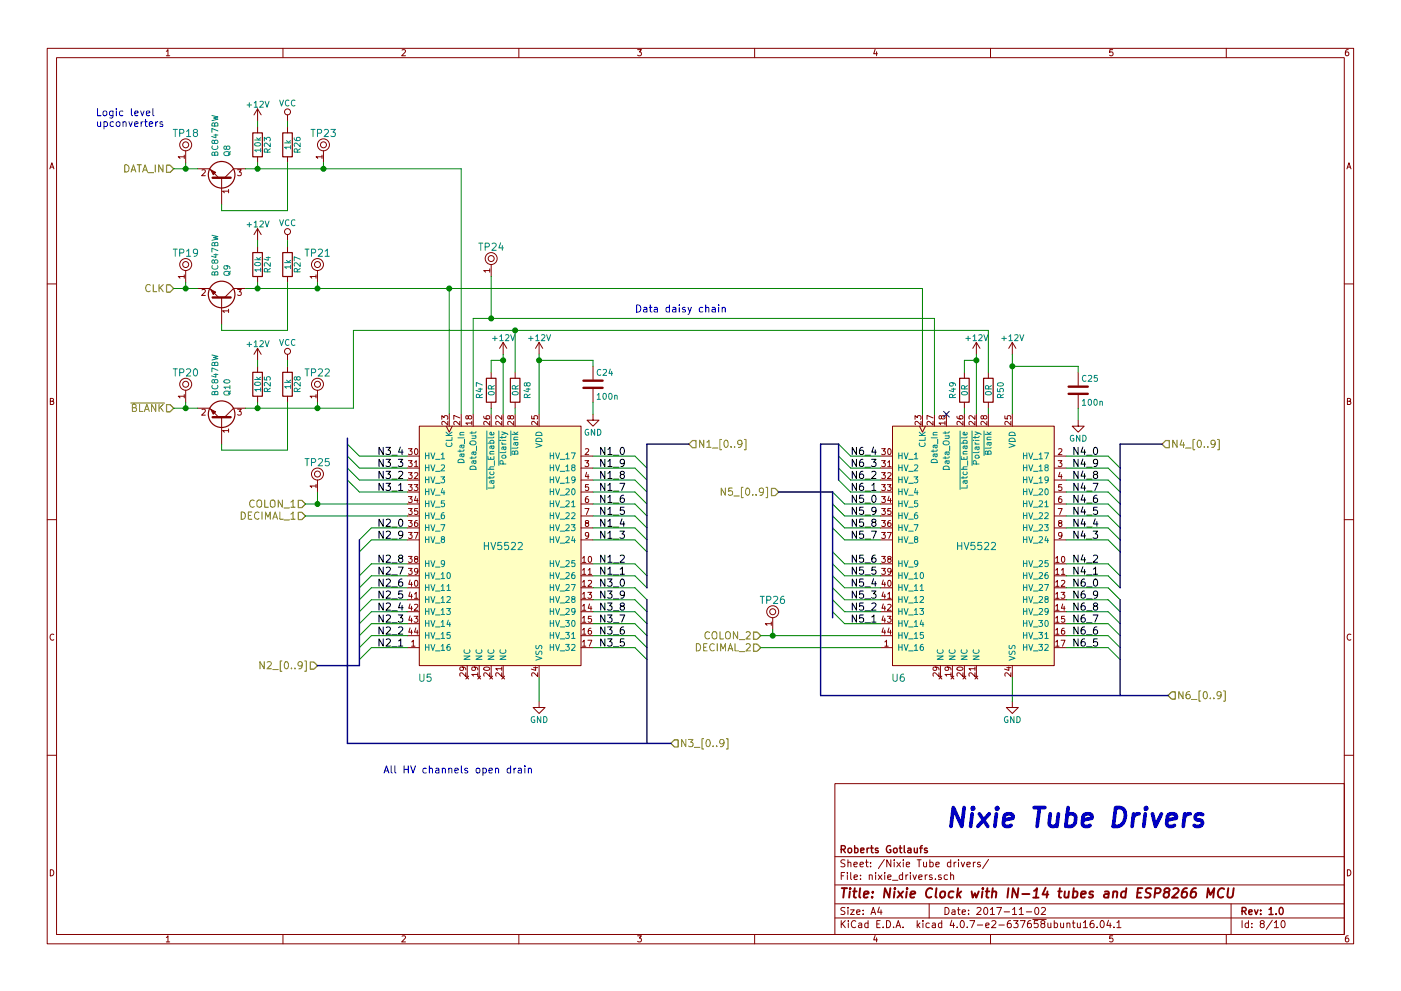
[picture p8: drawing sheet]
<svg xmlns="http://www.w3.org/2000/svg" width="297mm" height="210mm" viewBox="0 0 297 210" stroke-linecap="round" stroke-linejoin="round" font-family="sans-serif">
<g fill="none" stroke="#840000" stroke-width=".21">
<path d="M10 10.3h277v189.9h-277zM12 12.2h273v186.1h-273zM35.3 10.9l.3-.4v1.3M35.3 11.8h.7M60 10.3v1.9M85.2 10.6l.5-.1 .3 .4-.8 .9h.8M110 10.3v1.9M135.2 10.5h.8l-.4 .5 .3 .1 .1 .2-.1 .4-.2 .1-.5-.1M160 10.3v1.9M185.5 10.5l-.3 .9h.8M185.9 11v.8M210 10.3v1.9"/>
<path d="M235.9 10.5h-.6v.6h.6l.1 .5-.3 .2-.4-.1M260 10.3v1.9M285.9 10.5l-.4 .1-.2 .2-.1 .8 .3 .2 .4-.1 .1-.4-.1-.2-.4-.1-.3 .3M10.6 35.8l.4-1.3 .4 1.3M10.7 35.5h.6M39.1 33.3h-1.3l.4 .3M39.1 32.9v.7M39.4 32v2.5M41.9 35.8h2.5l2 1.9M42.8 36.1l.5-.1 .2 .4-.8 .9h.8M47 37.7v5.7M50.4 36h.8l-.5 .5 .4 .1v.6l-.2 .1-.5-.1"/>
<path d="M52.1 35.8h-2.6l-1.9 1.9M54.6 23.1v2.5M54.6 26.9v1.3M54.6 33.3v1.2M54.6 23.1l-.8 1.3M54.6 23.1l.8 1.3M61 24.4v1.2M61 26.9v1.3M61 33.3v1.2M68.3 33.3h-1.3l.4 .3M68.3 32.9v.7M68.6 32v2.5"/>
<path d="M285.6 35.8l.4-1.3 .4 1.3M285.7 35.5h.6M39.1 58.7h-1.3l.4 .3M39.1 58.3v.7M39.4 57.4v2.5M48.5 40.6h-1.3l.3 .3M48.5 40.2v.7M54.6 48.5v2.5M54.6 52.3v1.3M54.6 58.7v1.2M54.6 48.5l-.8 1.3M54.6 48.5l.8 1.3"/>
<path d="M61 49.8v1.2M61 52.3v1.3M61 58.7v1.2M67 58.7h-1.3l.4 .3M67 58.3v.7M67.3 57.4v2.5M103.8 57.4h-1.2l.3 .4M103.8 57v.8M104.1 56.1v2.6M10 60.2h2M41.9 61.2h2.5l2 1.9M42.8 61.5l.5-.1 .2 .4-.8 .9h.8"/>
<path d="M47 63.1v5.7M48.5 66h-1.3l.3 .3M48.5 65.6v.7M50.4 61.4h.8l-.5 .5 .4 .1v.6l-.2 .1-.5-.1M52.1 61.2h-2.6l-1.9 1.9M54.6 73.9v2.5M54.6 77.7v1.3M54.6 73.9l-.8 1.3M54.6 73.9l.8 1.3M61 75.2v1.2M61 77.7v1.3M104.1 79v1.3"/>
<path d="M106.7 72.6v2.6M106.7 72.6l-.8 1.3M106.7 72.6l.7 1.3M109.2 79v1.3M114.3 72.6v2.6M114.3 72.6l-.8 1.3M114.3 72.6l.8 1.3M125.7 77.7v2.8M204.5 79v1.3M207 72.6v2.6M207 72.6l-.8 1.3M207 72.6l.8 1.3"/>
<path d="M209.5 79v1.3M214.6 72.6v2.6M214.6 72.6l-.7 1.3M214.6 72.6l.8 1.3M228.6 79v2.8M285 60.2h2M10.7 85.1h.5l.1-.5-.6-.1v1.3h.5l.2-.4-.3-.3M39.1 84.1h-1.3l.4 .3M39.1 83.7v.7M39.4 82.8v2.5M41.9 86.6h2.5l2 1.9M42.8 86.9l.5-.1 .2 .4-.8 .9h.8"/>
<path d="M47 88.5v5.7M48.5 91.4h-1.3l.3 .3M48.5 91v.7M50.4 86.8h.8l-.5 .5 .4 .1v.6l-.2 .1-.5-.1M52.1 86.6h-2.6l-1.9 1.9M54.6 84.1v1.2M61 84.1v1.2M67 84.1h-1.3l.4 .3M67 83.7v.7M67.3 82.8v2.5M86.4 96.8h2.5M86.4 99.3h2.5"/>
<path d="M86.6 95.2h.8l-.5 .5 .4 .1v.5l-.2 .2-.5-.2M86.6 97.7h.8l-.5 .5 .4 .1v.6l-.2 .1-.5-.1M87.9 98.1l.3-.4v1.3M87.9 99h.7M88 95.3l.2-.1a.67 .67 0 0 1 .4 .6 .67 .67 0 0 1-.4 .7l-.3-.5zM88.9 90.4h34.3v50.8h-34.3zM93.7 89v-.8l.5 .4 .1-.4h.5l.1 .2-.1 .6M94.6 90.4l.6 1.3 .7-1.3M94.9 89.4v.8l-.9-.8-.3 .2 .1 .5M95.2 87.9v2.5M97.5 89.4v.8l-.9-.8-.4 .2 .1 .5M97.5 88.7l-1.3-.6v.9"/>
<path d="M97.8 87.9v2.5M99.3 88.4l.2-.2h.4l.1 .2-.1 .4-.4 .1-.2-.1-.1-.6h-.3l-.1 .6 .3 .1 .2-.2M100 89.8h-1.2l.3 .3M100 89.4v.7M100.3 87.9v2.5M102.6 88.3v.4l.3 .1 .7 .1 .2-.2-.1-.5-.6 .1-.1 .4 .3 .2M103.8 89.4v.8l-.9-.8-.3 .2 .1 .5M104.1 85.3v1.3M104.1 87.9v2.5M106.4 89.4v.8l-.9-.8-.4 .2 .1 .5M106.4 88.2v.8l-.9-.8-.4 .2 .1 .5M106.7 87.9v2.5"/>
<path d="M108.2 88.4l.2-.2h.4l.1 .2-.1 .4-.4 .1-.2-.1-.1-.6h-.4v.6l.2 .1 .3-.2M108.9 89.4v.8l-.9-.8-.4 .2 .1 .5M109.2 85.3v1.3M109.2 87.9v2.5M112.7 88.2v.6l.6 .1v-.7h.6l.1 .2-.1 .5M114 89.4v.8l-.9-.8-.4 .2 .1 .5M114.3 87.9v2.5M123.2 96.8h2.5M123.2 99.3h2.5M124 97.7h.8l-.4 .5 .4 .1v.6l-.2 .1-.6-.1M124.1 95.3l.5-.1 .2 .3-.8 1h.8M125.7 87.9v1.2h1.3l-1.3 1.3-1.2-1.3h1.2"/>
<path d="M125.7 82.5v2.8M186.7 96.8h2.5M186.7 99.3h2.5M186.9 95.2h.8l-.4 .5 .4 .1v.5l-.2 .2-.6-.2M186.9 97.7h.8l-.4 .5 .4 .1v.6l-.2 .1-.6-.1M188.2 98.1l.4-.4v1.3M188.2 99h.7M188.3 95.3l.2-.1a.67 .67 0 0 1 .4 .6 .67 .67 0 0 1-.4 .7l-.3-.5zM189.2 90.4h34.3v50.8h-34.3zM194 89v-.8l.5 .4 .1-.4h.5l.2 .2-.2 .6M194.9 90.4l.7 1.3 .6-1.3M195.3 89.4v.8l-.9-.8-.4 .2 .1 .5"/>
<path d="M195.6 87.9v2.5M197.8 89.4v.8l-.9-.8-.4 .2 .1 .5M197.8 88.7l-1.3-.6v.9M198.1 87.9v2.5M199.6 88.4l.3-.2h.3l.2 .2-.1 .4-.4 .1-.2-.1-.2-.6h-.3l-.1 .6 .3 .1 .2-.2M200.4 89.8h-1.3l.3 .3M200.4 89.4v.7M200.7 87.9v2.5M202.9 88.3v.4l.3 .1 .7 .1 .3-.2-.2-.5-.6 .1v.4l.2 .2M204.2 89.4v.8l-.9-.8-.4 .2 .1 .5M204.5 85.3v1.3M204.5 87.9v2.5"/>
<path d="M206.7 89.4v.8l-.9-.8-.4 .2 .1 .5M206.7 88.2v.8l-.9-.8-.4 .2 .1 .5M207 87.9v2.5M208.5 88.4l.3-.2h.3l.1 .2v.4l-.4 .1-.2-.1-.2-.6h-.3l-.1 .6 .3 .1 .2-.2M209.2 89.4v.8l-.9-.8-.3 .2 .1 .5M209.5 85.3v1.3M209.5 87.9v2.5M213.1 88.2v.6l.5 .1v-.7h.6l.1 .2-.1 .5M214.3 89.4v.8l-.9-.8-.3 .2 .1 .5M214.6 87.9v2.5M223.5 96.8h2.6M223.5 99.3h2.6"/>
<path d="M224.4 97.7h.7l-.4 .5 .4 .1v.6l-.2 .1-.5-.1M224.4 95.3l.5-.1 .2 .3-.7 1h.7M228.6 89.1v1.3h1.3l-1.3 1.3-1.3-1.3h1.3M228.6 83.8v2.8M285.7 85.1h.5l.1-.5-.6-.1v1.3h.5l.2-.4-.3-.3M10 110.3h2M67 103.1h-1.3l.4 .4M67 102.8v.7M67.3 101.8v2.6M86.4 101.8h2.5M86.4 104.4h2.5M86.4 106.9h2.5"/>
<path d="M86.4 109.5h2.5M86.4 112h2.5M86.4 114.5h2.5M86.4 119.6h2.5M86.6 100.3h.8l-.5 .5 .4 .1v.5l-.2 .1-.5-.1M86.6 102.8h.8l-.5 .5 .4 .1v.6l-.2 .1-.5-.1M86.6 105.4h.8l-.5 .4 .4 .1v.6l-.2 .1-.5-.1M86.6 107.9h.8l-.5 .5 .4 .1v.5l-.2 .2-.5-.2M86.6 110.4h.8l-.5 .5 .4 .1v.6l-.2 .1-.5-.1M86.6 113h.8l-.5 .5 .4 .1v.5l-.2 .1-.5-.1M86.6 118.1h.8l-.5 .4 .4 .1v.6l-.2 .1-.5-.1M87.8 102.8h.8l-.4 .5 .3 .1v.6l-.1 .1-.6-.1"/>
<path d="M87.8 113h.8l-.5 1.2M87.9 100.4l.5-.1 .2 .3-.8 .9h.8M88.1 118.6l-.2-.2 .1-.3 .5 .1v.3l-.5 .1-.1 .2v.4l.2 .1h.3l.2-.2-.1-.4-.1-.1M88.2 105.3l-.3 .9h.7M88.5 110.4l-.4 .1-.2 .2v.7l.2 .3 .4-.1v-.6l-.4-.1-.2 .2M88.5 105.8v.8M88.5 107.9h-.6v.6h.6v.5l-.1 .2-.5-.2M123.2 101.8h2.5M123.2 104.4h2.5M123.2 106.9h2.5M123.2 109.5h2.5M123.2 112h2.5"/>
<path d="M123.2 114.5h2.5M123.2 119.6h2.5M123.5 118.4l.4-.3v1.2M123.5 119.3h.7M124 107.9h.9l-.6 1.3M124.3 111l-.2-.3 .1-.2h.6v.3l-.6 .2-.1 .2 .1 .4 .1 .1h.3l.2-.3v-.3l-.2-.1M124.4 100.2l-.3 .9h.8M124.7 105.4h-.4l-.1 .3-.1 .7 .2 .2 .5-.1-.1-.6-.4-.1-.2 .3M124.7 100.7v.8M124.8 102.8h-.6l-.1 .6h.7v.6l-.2 .1-.5-.1M124.8 113.5l-.2 .3-.4-.1v-.6l.4-.1 .2 .2v.7l-.3 .3h-.3M124.8 118.2l.2-.1a.67 .67 0 0 1 .4 .6 .67 .67 0 0 1-.4 .6l-.3-.5z"/>
<path d="M186.7 101.8h2.5M186.7 104.4h2.5M186.7 106.9h2.5M186.7 109.5h2.5M186.7 112h2.5M186.7 114.5h2.5M186.7 119.6h2.5M186.9 100.3h.8l-.4 .5 .4 .1v.5l-.2 .1-.6-.1M186.9 102.8h.8l-.4 .5 .4 .1v.6l-.2 .1-.6-.1M186.9 105.4h.8l-.4 .4 .4 .1v.6l-.2 .1-.6-.1M186.9 107.9h.8l-.4 .5 .4 .1v.5l-.2 .2-.6-.2M186.9 110.4h.8l-.4 .5 .4 .1v.6l-.2 .1-.6-.1"/>
<path d="M186.9 113h.8l-.4 .5 .4 .1v.5l-.2 .1-.6-.1M186.9 118.1h.8l-.4 .4 .4 .1v.6l-.2 .1-.6-.1M188.1 102.8h.8l-.4 .5 .4 .1v.6l-.2 .1-.6-.1M188.1 113h.9l-.6 1.2M188.2 100.4l.5-.1 .2 .3-.8 .9h.8M188.4 118.6l-.2-.2 .1-.3 .6 .1v.3l-.6 .1-.1 .2 .1 .4 .1 .1h.3l.2-.2v-.4l-.2-.1M188.5 105.3l-.3 .9h.8M188.8 110.4l-.4 .1-.1 .2-.1 .7 .2 .3 .5-.1-.1-.6-.4-.1-.2 .2M188.8 105.8v.8M188.9 107.9h-.6l-.1 .6h.7v.5l-.2 .2-.5-.2M223.5 101.8h2.6M223.5 104.4h2.6"/>
<path d="M223.5 106.9h2.6M223.5 109.5h2.6M223.5 112h2.6M223.5 114.5h2.6M223.5 119.6h2.6M223.8 118.4l.4-.3v1.2M223.8 119.3h.7M224.4 107.9h.8l-.5 1.3M224.7 111l-.3-.3 .1-.2h.6v.3l-.6 .2-.1 .2 .1 .4 .2 .1h.2l.2-.3v-.3l-.2-.1M224.7 100.2l-.3 .9h.8M225 105.4h-.3l-.2 .3-.1 .7 .3 .2 .4-.1-.1-.6-.3-.1-.3 .3M225 100.7v.8"/>
<path d="M225.1 102.8h-.6l-.1 .6h.7v.6l-.2 .1-.5-.1M225.1 113.5l-.2 .3-.4-.1v-.6l.4-.1 .2 .2v.7l-.3 .3h-.3M225.1 118.2l.2-.1a.67 .67 0 0 1 .5 .6 .67 .67 0 0 1-.5 .6l-.3-.5zM285 110.3h2M11.4 134.6a.58 .58 0 0 0-.8 .6 .58 .58 0 0 0 .8 .5M86.4 137.4h2.5M86.4 124.7h2.5M86.4 122.2h2.5M86.4 127.2h2.5M86.4 129.8h2.5M86.4 132.3h2.5M86.4 134.9h2.5"/>
<path d="M86.6 120.6h.8l-.5 .5 .4 .1v.5l-.2 .2-.5-.2M86.9 123.1l-.2 .9h.7M86.9 125.6l-.2 .9h.7M86.9 128.1l-.2 1h.7M86.9 130.7l-.2 .9h.7M86.9 133.2l-.2 .9h.7M87.2 123.5v.9M87.2 126.1v.8M87.2 128.6v.9M87.2 131.2v.8M87.2 133.7v.9M87.3 136.2l.3-.4v1.3"/>
<path d="M87.3 137.1h.7M87.8 130.8h.8l-.4 .4 .3 .1v.6l-.1 .1-.6-.1M87.9 126l.3-.3v1.2M87.9 128.3l.5-.1 .2 .4-.8 .9h.8M87.9 126.9h.7M88 123.2l.2-.1a.67 .67 0 0 1 .4 .7 .67 .67 0 0 1-.4 .6l-.3-.5zM88.2 133.2l-.3 .9h.7M88.5 133.7v.9M88.6 121.1l-.2 .3-.4-.1-.1-.6 .5-.1 .2 .2-.1 .8-.3 .3h-.2M123.2 137.4h2.5M123.2 124.7h2.5M123.2 122.2h2.5"/>
<path d="M123.2 127.2h2.5M123.2 129.8h2.5M123.2 132.3h2.5M123.2 134.9h2.5M123.5 120.9l.4-.3v1.3M123.5 123.5l.4-.4v1.3M123.5 126l.4-.3v1.2M123.5 128.6l.4-.4v1.3M123.5 131.1l.4-.3v1.2M123.5 133.6l.4-.3v1.3M123.5 136.2l.4-.4v1.3M123.5 137.1h.7"/>
<path d="M123.5 121.9h.7M123.5 126.9h.7M123.5 124.4h.7M123.5 129.5h.7M123.5 132h.7M123.5 134.6h.7M124.6 125.7h.8l-.4 .5 .4 .1v.5l-.2 .1-.6-.1M124.6 135.8h.9l-.6 1.3M124.7 120.9l.4-.3v1.3M124.7 123.2l.5-.1 .2 .4-.8 .9h.8M124.7 121.9h.7M125 128.1l-.3 1h.8"/>
<path d="M125.3 133.3h-.4l-.1 .3-.1 .7 .2 .3 .5-.2-.1-.6h-.4l-.2 .2M125.3 128.6v.9M125.4 130.8h-.6l-.1 .5h.7v.6l-.2 .1-.5-.1M163.5 132.3h-1.2l.3 .4M163.5 132v.7M163.8 131.1v2.5M186.7 137.4h2.5M186.7 124.7h2.5M186.7 122.2h2.5M186.7 127.2h2.5M186.7 129.8h2.5M186.7 132.3h2.5"/>
<path d="M186.7 134.9h2.5M186.9 120.6h.8l-.4 .5 .4 .1v.5l-.2 .2-.6-.2M187.3 123.1l-.3 .9h.8M187.3 125.6l-.3 .9h.8M187.3 128.1l-.3 1h.8M187.3 130.7l-.3 .9h.8M187.3 133.2l-.3 .9h.8M187.6 123.5v.9M187.6 126.1v.8M187.6 128.6v.9M187.6 131.2v.8M187.6 133.7v.9"/>
<path d="M187.6 136.2l.4-.4v1.3M187.6 137.1h.7M188.1 130.8h.8l-.4 .4 .4 .1v.6l-.2 .1-.6-.1M188.2 126l.4-.3v1.2M188.2 128.3l.5-.1 .2 .4-.8 .9h.8M188.2 126.9h.7M188.3 123.2l.2-.1a.67 .67 0 0 1 .4 .7 .67 .67 0 0 1-.4 .6l-.3-.5zM188.5 133.2l-.3 .9h.8M188.8 133.7v.9M188.9 121.1l-.2 .3-.4-.1v-.6l.4-.1 .2 .2v.8l-.3 .3h-.3M223.5 137.4h2.6M223.5 124.7h2.6"/>
<path d="M223.5 122.2h2.6M223.5 127.2h2.6M223.5 129.8h2.6M223.5 132.3h2.6M223.5 134.9h2.6M223.8 120.9l.4-.3v1.3M223.8 123.5l.4-.4v1.3M223.8 126l.4-.3v1.2M223.8 128.6l.4-.4v1.3M223.8 131.1l.4-.3v1.2M223.8 133.6l.4-.3v1.3M223.8 136.2l.4-.4v1.3"/>
<path d="M223.8 137.1h.7M223.8 121.9h.7M223.8 126.9h.7M223.8 124.4h.7M223.8 129.5h.7M223.8 132h.7M223.8 134.6h.7M225 125.7h.8l-.5 .5 .4 .1v.5l-.2 .1-.5-.1M225 135.8h.8l-.5 1.3M225 120.9l.4-.3v1.3M225 123.2l.5-.1 .3 .4-.8 .9h.8M225 121.9h.8"/>
<path d="M225.3 128.1l-.3 1h.8M225.6 133.3h-.3l-.2 .3-.1 .7 .3 .3 .4-.2-.1-.6h-.3l-.3 .2M225.6 128.6v.9M225.7 130.8h-.6l-.1 .5h.7v.6l-.2 .1-.5-.1M286.4 134.6a.58 .58 0 0 0-.8 .6 .58 .58 0 0 0 .8 .5M98 141.5l.3 .3-.1 .3-.6 .1-.1-.4 .2-.3 .8 .1 .3 .3v.2M98.8 142.7v.8l-1-.8-.3 .3 .1 .5M98.8 143.5l.6 .6M99.1 141.2v2.6M99.4 143.5l-.6 .6M100.6 141.5l.2 .3-.1 .3-.6 .1-.1-.4 .3-.3 .7 .1 .3 .3v.2M101.3 143.1h-1.3l.4 .4"/>
<path d="M101.3 142.7v.8l.6 .6M101.6 141.2v2.6M101.9 143.5l-.6 .6M102.6 141.7a.76 .76 0 0 1 1.2 .3 .74 .74 0 0 1-1.2-.2zM103.8 142.7v.8l-.9-.8-.3 .3 .1 .5M103.8 143.5l.6 .6M104.1 141.2v2.6M104.4 143.5l-.6 .6M106.4 142.7v.8l-.9-.8-.4 .3 .1 .5M106.4 141.9h-1.3l.4 .3M106.4 143.5l.6 .6M106.4 141.5v.7"/>
<path d="M106.7 141.2v2.6M107 143.5l-.6 .6M113.1 141.7h.9M113.6 141.5v.7l-1-.2M114 142.7v.8l-.9-.8-.4 .3 .1 .5M114.3 148.8v1.3h1.3l-1.3 1.3-1.3-1.3h1.3M114.3 141.2v2.6M198.3 141.5l.3 .3-.1 .3-.6 .1-.1-.4 .2-.3 .8 .1 .3 .3v.2M199.1 142.7v.8l-.9-.8-.4 .3 .1 .5M199.1 143.5l.6 .6M199.4 141.2v2.6M199.7 143.5l-.6 .6"/>
<path d="M200.9 141.5l.2 .3v.3l-.6 .1-.1-.4 .2-.3 .7 .1 .3 .3v.2M201.6 143.1h-1.2l.3 .4M201.6 142.7v.8l.6 .6M201.9 141.2v2.6M202.2 143.5l-.6 .6M202.9 141.7a.76 .76 0 0 1 1.3 .3 .74 .74 0 0 1-1.3-.2zM204.2 142.7v.8l-.9-.8-.4 .3 .1 .5M204.2 143.5l.6 .6M204.5 141.2v2.6M204.8 143.5l-.6 .6M206.7 142.7v.8l-.9-.8-.4 .3 .1 .5M206.7 141.9h-1.3l.4 .3"/>
<path d="M206.7 143.5l.6 .6M206.7 141.5v.7M207 141.2v2.6M207.3 143.5l-.6 .6M213.5 141.7h.8M213.9 141.5v.7l-.9-.2M214.3 142.7v.8l-.9-.8-.3 .3 .1 .5M214.6 148.8v1.3h1.3l-1.3 1.3-1.2-1.3h1.2M214.6 141.2v2.6M10 160.2h2M177 166.3h108v32h-108zM285 160.2h2"/>
<path d="M10.7 184.5a.65 .65 0 0 1 .7 .7 .65 .65 0 0 1-.7 .6zM35.3 198.9l.3-.4v1.3M35.3 199.8h.7M60 198.3v1.9M85.2 198.6l.5-.1 .3 .4-.8 .9h.8M110 198.3v1.9M135.2 198.5h.8l-.4 .5 .3 .1 .1 .2-.1 .4-.2 .1-.5-.1M160 198.3v1.9M177 194.8h108M177 191.8h108M177 187.8h108M177 181.8h108"/>
<path d="M178.4 195.3v1.5M178.4 185.8h.5M178.6 196l.6 .8M179.1 185.1h-.7v1.5M179.1 192.6l-.5-.1-.3 .3 .1 .3 .7 .4v.4l-.2 .1-.6-.1M179.1 182.5l-.5-.1-.3 .3 .1 .3 .7 .4v.4l-.2 .1-.6-.1M179.2 195.3l-.8 .9M179.7 185.1v.2M179.7 185.6v1M179.8 192.5v.2M179.8 183.1l.2-.2 .4 .1v.9M179.8 182.4v1.5"/>
<path d="M179.8 193v1M179.9 195.3v.2M179.9 195.8v1M180.3 193h.8l-.8 1h.8M180.4 185.1v1.3l.2 .2M181.1 183.4l.7-.1-.1-.3-.4-.1-.2 .2v.7h.6M181.1 186.1l.7-.1-.1-.3-.4-.1-.2 .2 .1 .7h.5M181.4 195.5a.71 .71 0 0 0-1 .5 .71 .71 0 0 0 .8 .8l.2-.1M181.6 193.5l.7-.1v-.3l-.4-.1-.3 .2 .1 .7h.6M182.1 195.9h.6v.9M182.3 183.4l.8-.1-.1-.3-.4-.1-.3 .2 .1 .7h.6M182.4 186.5v.1"/>
<path d="M182.4 185.7v.1M182.7 196.2l-.7 .3 .2 .3 .5-.1M183 193.9v.1M183 193.1v.1M183.5 182.9h.6M183.7 182.4v1.3l.4 .2M184 195.9l-.4-.1-.3 .3 .1 .6 .2 .1 .4-.1M184 195.3v1.5M184.3 185.7l.2-.1 .4 .1v.9M184.3 185.6v1M184.6 183.8v.1M184.6 183v.1"/>
<path d="M184.7 194l.4-1.5 .5 1.5M184.8 193.6h.7M185.5 198.5l-.3 .9h.8M185.6 185.1v.2M185.6 185.6v1M185.9 199v.8M185.9 196h.5M186.2 185.6l.8 1M186.4 192.5l-.3 1h.9M186.6 195.3h-.7v1.5h.7M186.8 193v1M187 185.6l-.8 1"/>
<path d="M187.2 196.7v.1M187.5 182.3l-1.3 2M187.6 185.1v.2M187.6 185.6v1M188 195.3a.76 .76 0 0 1 .8 .8 .76 .76 0 0 1-.8 .7zM188.2 186.1l.7-.1v-.3l-.5-.1-.2 .2 .1 .7h.6M188.9 182.4v1.5l-.9-1.5v1.5M189.2 186.8h1.2M189.5 196.7v.1M189.6 182.4v.2M189.6 182.9v1M190 196.8l.4-1.5 .6 1.5"/>
<path d="M190.1 196.4h.7M190.1 182.9l.8 1M190.9 182.9l-.8 1M191.4 185.7l-.5-.1-.2 .3v.6l.2 .1 .5-.1M191.4 185.1v1.5M191.5 196.7v.1M191.5 182.4v.2M191.5 182.9v1M192.1 185.6v1M192.2 183.4l.7-.1-.1-.3-.4-.1-.2 .2v.7h.6M192.5 185.6l-.4 .3M193 185.1v.2"/>
<path d="M193 185.6v1M193.6 185.6l.3 1 .4-1M194.5 195.3v1.5M194.5 182.4h.8M194.6 196.3l.4 .5M194.8 186.1l.7-.1v-.3l-.5-.1-.2 .2 .1 .7h.6M194.9 182.4v1.5M195 195.8l-.5 .6M195.7 195.3v.2M195.7 195.8v1M195.8 182.9l.1 .9 .3 .1 .2-.1M196.2 185.6v1"/>
<path d="M196.4 182.9v1M196.6 185.6l-.4 .3M197 191.8v3M197 195.9l-.4-.1-.3 .3 .1 .6 .2 .1 .4-.1M197.2 183l.4-.1 .3 .3-.2 .6h-.5M197.2 182.4v1.5M197.6 185.7l-.3-.1-.3 .2 .1 .2 .5 .2v.3h-.6M197.7 195.9h.6v.9M198.3 196.2l-.7 .3 .2 .3 .5-.1M198.3 186.5v.1M198.4 183.4l.7-.1v-.3l-.4-.1-.3 .2 .1 .7h.6M199.5 185.7l-.3-.1-.2 .2v.2l.5 .2v.3h-.5"/>
<path d="M199.7 195.9l-.5-.1-.2 .3v.6l.2 .1 .5-.1M199.7 195.3v1.5M200.4 192.5a.76 .76 0 0 1 .8 .8 .76 .76 0 0 1-.8 .7zM200.9 185.7l-.4-.1-.3 .3 .1 .6 .2 .1 .4-.1M201.5 185.7l.3-.1 .3 .1 .1 .9M201.5 185.1v1.5M201.6 183l-.5-.1-.2 .3v.6l.2 .1 .5-.1M201.6 182.4v1.5M201.8 195.2l-.4 1.1h1M201.9 193.1h.5l.1 .9M202.2 195.8v1M202.3 182.9v1"/>
<path d="M202.5 193.4l-.7 .3 .2 .3 .5-.1M202.7 182.9l-.4 .3M202.9 196.7v.1M203 193h.6M203.2 192.5v1.3l.4 .2M203.2 182.4v.2M203.2 182.9v1M203.8 182.9l.3 1 .4-1M203.8 195.4l.1-.1a.8 .8 0 0 1 .6 .8 .8 .8 0 0 1-.6 .7 .97 .97 0 0 1-.1-1.4zM204 193.5l.7-.1-.1-.3-.4-.1-.2 .2 .1 .7h.5M205 183.4l.7-.1v-.3l-.5-.1-.2 .2 .1 .7h.6M205.1 196.7v.1"/>
<path d="M205.4 193.9v.1M205.4 193.1v.1M205.6 195.3h1.1l-.7 1.5M206.4 182.9v1M206.8 182.9l-.4 .3M207.1 192.7l.6-.2 .3 .5-.9 1h.9M207.2 196.3h1.2M207.8 183l-.3-.1-.3 .2 .1 .3 .5 .1v.3h-.6M208.7 192.7l.2-.2a.8 .8 0 0 1 .5 .8 .8 .8 0 0 1-.5 .7l-.3-.5zM209 196.3l.7-.1v-.3l-.5-.1-.2 .2 .1 .7h.6M209.6 182.3l-1.3 2M210 193l.4-.5v1.5"/>
<path d="M210 194h.8M210 198.3v1.9M210.3 195.5l.6-.2 .3 .5-1 1h1M211.3 192.5h1l-.6 1.5M211.8 196.3h1.1M212.9 193.5h1.1M214.3 195.3l-.5 .1a1.11 1.11 0 0 0-.1 1.3l.4 .1 .3-.1v-.5l-.3-.3-.4 .1-.1 .2M214.7 193l.4-.5v1.5M214.7 194h.8M214.9 195.3h.9l-.5 .6 .5 .1v.7l-.2 .1-.7-.1M216.1 193l.4-.5v1.5M216.1 194h.9"/>
<path d="M216.3 195.3h1l-.6 1.5M217.6 193.5h1.1M218.5 195.3l-.4 .1a1.11 1.11 0 0 0-.1 1.3l.4 .1 .2-.1 .1-.5-.3-.3-.4 .1-.2 .2M219 195.1h2.8M219.5 192.7l.2-.2a.8 .8 0 0 1 .6 .8 .8 .8 0 0 1-.6 .7l-.3-.5zM220 195.3h-.7v.7h.7l.1 .2-.1 .5-.2 .1-.5-.1M220.8 192.7l.6-.2 .3 .5-1 1h1M221 196l-.3-.3 .1-.2 .2-.2 .4 .1 .1 .2v.2l-.5 .2-.3 .3 .1 .4 .2 .1h.3l.2-.3v-.2l-.2-.3M222.2 195.8v.9l.4 .1 .2-.1M222.8 195.8v1M223.5 195.9l.5-.1 .2 .3-.1 .6h-.6M223.5 195.3v1.5"/>
<path d="M224.9 195.8v.9l.4 .1 .2-.1M225.5 195.8v1M226.2 196l.2-.2 .4 .1v.9M226.2 195.8v1M227.4 195.8h.5M227.6 195.3v1.3l.3 .2M228.4 195.8l.1 .9 .4 .1 .2-.1M229.1 195.8v1M229.7 195.8l.4-.5v1.5M229.7 196.8h.9M231.8 195.3l-.4 .1a1.11 1.11 0 0 0-.1 1.3l.4 .1 .2-.1 .1-.5-.3-.3-.4 .1-.2 .2M232.6 196.7v.1"/>
<path d="M233.4 195.5l.2-.2a.8 .8 0 0 1 .5 .8 .8 .8 0 0 1-.5 .7l-.4-.5zM235 195.2l-.3 1.1h.9M235.4 195.8v1M235.9 198.5h-.6v.7l.6-.1 .1 .5-.3 .2-.4-.1M236.2 196.7v.1M236.8 195.8l.4-.5v1.5M236.8 196.8h.9M260 198.3v1.9M261 191.8v6.5M263.3 195.3v1.5M264.7 195.9l-.4-.1-.3 .3 .1 .6 .2 .1 .4-.1M264.7 195.3v1.5"/>
<path d="M265.4 196.7v.1M265.4 195.9v.1M267.5 196l-.3-.3 .1-.2 .2-.2 .4 .1 .1 .2v.2l-.5 .2-.3 .3v.2l.3 .3h.3l.2-.3v-.2l-.2-.3M269.7 195.2l-1.2 2M270.2 195.8l.4-.5v1.5M270.2 196.8h.8M271.8 195.5l.2-.2a.8 .8 0 0 1 .5 .8 .8 .8 0 0 1-.5 .7l-.4-.5zM285.7 184.5a.65 .65 0 0 1 .7 .7 .65 .65 0 0 1-.7 .6zM285.9 198.5l-.4 .1-.2 .3-.1 .7 .3 .2 .4-.1 .1-.4-.1-.2-.4-.1-.3 .3"/>
<circle cx="39.4" cy="30.7" r=".63"/>
<circle cx="39.4" cy="30.7" r="1.27"/>
<circle cx="61" cy="23.7" r=".63"/>
<circle cx="68.6" cy="30.7" r=".63"/>
<circle cx="68.6" cy="30.7" r="1.27"/>
<circle cx="39.4" cy="56.1" r=".63"/>
<circle cx="39.4" cy="56.1" r="1.27"/>
<circle cx="61" cy="49.1" r=".63"/>
<circle cx="67.3" cy="56.1" r=".63"/>
<circle cx="67.3" cy="56.1" r="1.27"/>
<circle cx="104.1" cy="54.9" r=".63"/>
<circle cx="104.1" cy="54.9" r="1.27"/>
<circle cx="61" cy="74.5" r=".63"/>
<circle cx="39.4" cy="81.5" r=".63"/>
<circle cx="39.4" cy="81.5" r="1.27"/>
<circle cx="67.3" cy="81.5" r=".63"/>
<circle cx="67.3" cy="81.5" r="1.27"/>
<circle cx="67.3" cy="100.6" r=".63"/>
<circle cx="67.3" cy="100.6" r="1.27"/>
<circle cx="163.8" cy="129.8" r=".63"/>
<circle cx="163.8" cy="129.8" r="1.27"/>
</g>
<g fill="none" stroke="#840000" stroke-width=".3">
<path d="M181.2 179.4v1.5M183.8 179.9v1M184.3 179.9l-.5 .3M184.6 179.9h.5M184.8 179.4v1.3l.3 .2M188.8 179.5a.69 .69 0 0 0-.9 .7 .69 .69 0 0 0 1 .6v-.5h-.3M190.7 179.9h.5M190.9 179.4v1.3l.3 .2M191.7 179.4v1.3l.2 .2M193.9 179.9v.9l.4 .1 .2-.1M194.5 179.9v1M195 179.9h.6"/>
<path d="M195.6 179.4l-.4 .2v1.3M178.4 180.2l.7-.1 .1-.2-.1-.3-.2-.2h-.5v1.5M178.7 180.2l.5 .7M179.9 180.1l.2-.2 .4 .2 .1 .5-.2 .2-.3 .1-.2-.1zM181.2 180l.4-.1 .3 .3-.1 .6h-.6M182.5 180.4l.7-.1-.1-.3-.4-.1-.2 .2v.7h.6M186.2 180l-.4-.1-.2 .2v.3l.6 .1v.3h-.6M189.5 180.1l.2-.2 .4 .2 .1 .5-.1 .2-.4 .1-.2-.1zM192.5 180h.6v.9M193.1 180.3l-.7 .3 .3 .3 .4-.1M196.6 180l-.4-.1-.2 .2 .1 .3 .5 .1v.3h-.6M263.3 193.3l.8-.1 .1-.2-.1-.3-.2-.2h-.6v1.5"/>
<path d="M263.7 193.3l.5 .7M264.8 193.5l.7-.1-.1-.3-.4-.1-.2 .2v.7h.6M266 193l.3 1 .4-1M267.3 193.9v.1M267.3 193.1v.1M269.1 193l.4-.5v1.5M269.1 194h.8M270.6 193.9v.1M271.3 192.7l.3-.2a.8 .8 0 0 1 .5 .8 .8 .8 0 0 1-.5 .7l-.4-.5z"/>
</g>
<g fill="none" stroke="#840000" stroke-width=".41">
<path d="M178.5 188.4h1.1M179 188.4l-.2 2M180.2 189.1l-.2 1.3M180.3 188.4l-.1 .2 .2-.1-.1-.1-.1 .2M180.9 189.1h.7M181.2 188.4l-.2 1.8 .1 .1 .4 .1M182.4 188.4l-.2 1.8 .2 .2M183.2 189.8l.9-.2v-.4l-.6-.1-.3 .3v.9h.7M184.9 190.3v.1M185.1 189.2l-.1 .2-.1-.1 .2-.1-.1 .2M188.8 188.4l-.3 2-.9-2-.2 2M189.7 189.1l-.2 1.3"/>
<path d="M189.7 188.4v.2l.1-.1-.1-.1v.2M190.4 189.1l.9 1.3M191.5 189.1l-1.2 1.3M192.3 189.1l-.2 1.3M192.3 188.4v.2l.1-.1-.1-.1v.2M193 189.8l1-.2v-.4l-.6-.1-.3 .3v.9h.7M197.7 188.6a.87 .87 0 0 0-1 0 .87 .87 0 0 0-.4 1 .69 .69 0 0 0 .3 .8 .69 .69 0 0 0 .9-.1M198.6 188.4l-.3 1.8 .3 .2M199.5 189.3l.3-.2 .6 .2-.1 .8-.4 .3-.5-.1zM202.2 189.2l-.2-.1a.67 .67 0 0 0-.8 .4v.8l.2 .1 .6-.1M203.1 188.4l-.2 2M203.1 189.7l.6 .7"/>
<path d="M203.8 189.1l-.9 .8M206 189.1l.2 1.3 .5-.9 .3 .9 .5-1.3M208.3 189.1l-.1 1.3M208.4 188.4v.2l.1-.1-.1-.1v.2M209 189.1h.8M209.3 188.4l-.2 1.8 .1 .1 .4 .1M210.4 189.3l.3-.2 .5 .1-.1 1.2M210.5 188.4l-.2 2M213.8 188.4l-.2 2M215.9 188.4l-.2 2-.9-2-.2 2M216.7 189.7h1.6M219 190.4h1.2"/>
<path d="M219.2 189l.7-.6-.3 2M221.7 188.3l-.7 1.5h1.3M222.1 189.1l-.2 1.3M224.4 189.1h.7M224.7 188.4l-.2 1.8 .1 .1 .4 .1M225.8 189.1l-.1 1.2 .5 .1 .3-.1M226.6 189.1l-.1 1.3M227.6 189.2l.5-.1 .3 .2-.1 1a.67 .67 0 0 1-.9 0M227.7 188.4l-.3 2M229.2 189.8l1-.2-.1-.4h-.7l-.2 1 .2 .2 .6-.1M231.8 189.2l-.5-.1-.3 .4 .2 .3 .5 .1v.3l-.1 .1h-.7M234.3 189.2h.7v1.2"/>
<path d="M235.1 189.6l-.7 .1a.4 .4 0 0 0-.4 .3 .4 .4 0 0 0 .3 .4l.7-.1M236 189.3l.3-.2 .5 .1v1.2M236.1 189.1l-.2 1.3M238.7 189.2l-.2-.1a.67 .67 0 0 0-.8 .4v.8l.3 .1 .6-.1M238.8 188.4l-.2 2M241.2 189.4h.6M242.2 188.4h-.9l-.3 2h1M244.1 188.5l-.7-.1-.3 .2-.1 .6 .8 .4 .1 .5-.4 .3-.8-.1M244.9 189.5l.9-.1a.56 .56 0 0 0 .1-.9l-.9-.1-.2 2M247.2 189.3l-.3-.2v-.3a.66 .66 0 0 1 1-.3l.1 .3-.1 .3-.7 .2-.5 .4 .1 .6 .6 .1a.68 .68 0 0 0 .4-1l-.3-.1M248.8 188.6l.3-.2h.5l.2 .1 .1 .5-1.4 1.4h1.2M251.7 188.4a.93 .93 0 0 0-1.1 .9v1l.6 .1 .4-.3 .1-.5-.3-.4a.69 .69 0 0 0-.8 .4"/>
<path d="M253.6 188.4a.93 .93 0 0 0-1.1 .9v1l.6 .1 .4-.3 .1-.5-.3-.4a.69 .69 0 0 0-.8 .4M255.9 190.4l.2-2 .5 1.5 .9-1.5-.3 2M259.5 188.6a.87 .87 0 0 0-1 0 .87 .87 0 0 0-.3 1 .69 .69 0 0 0 .3 .8 .69 .69 0 0 0 .8-.1M260.4 188.4l-.2 1.7 .4 .3a.67 .67 0 0 0 .8-.3l.2-1.7"/>
</g>
<g fill="none" stroke="#848400" stroke-width=".21">
<path d="M26.5 35a.77 .77 0 0 1 .9 .7 .77 .77 0 0 1-.9 .8zM27.8 36.5l.5-1.5 .5 1.5M27.9 36.1h.8M29.1 35h.8M29.5 35v1.5M30.3 36.5l.5-1.5 .5 1.5M30.4 36.1h.7M31.4 36.6h1.2M32.9 35v1.5M34.5 35v1.5l-.8-1.5v1.5M31.9 60.5a.72 .72 0 0 0-1.1 .5 .72 .72 0 0 0 .7 .9l.4-.2M32.5 60.4v1.5h.7"/>
<path d="M33.7 60.4v1.5M34 61l.6 .9M34.6 60.4l-.9 .8M27.7 85.5h7.2M28.1 86.5l.6-.1 .2-.2-.1-.3-.7-.1v1.5h.6l.3-.3v-.2l-.4-.3M29.6 85.8v1.5h.7M30.6 87.3l.5-1.5 .5 1.5M30.8 86.9h.7M33 85.8v1.5l-.9-1.5v1.5M33.7 85.8v1.5M34 86.4l.6 .9M34.6 85.8l-.9 .8"/>
<path d="M149.2 93.4v1.5l-.9-1.5v1.5M149.9 93.8l.4-.4v1.5M149.9 94.9h.8M151 95.1h1.2M153 93.2h-.4v2.2h.4M153.6 93.5l.3-.1a.81 .81 0 0 1 .5 .8 .81 .81 0 0 1-.5 .7l-.3-.1-.1-.5zM155 94.8v.1M155.8 94.8v.1M157.3 94.1l-.3 .2h-.3l-.3-.2 .1-.6 .5-.1a.96 .96 0 0 1-.1 1.5h-.3M157.8 93.2h.4v2.2h-.4M249.6 93.4v1.5l-.9-1.5v1.5M250.6 93.3l-.4 1.1h1"/>
<path d="M250.9 93.9v1M251.4 95.1h1.1M253.3 93.2h-.3v2.2h.3M254 93.5l.2-.1a.81 .81 0 0 1 .5 .8 .81 .81 0 0 1-.5 .7l-.2-.1-.2-.5zM255.3 94.8v.1M256.1 94.8v.1M257.6 94.1l-.3 .2h-.3l-.3-.2 .1-.6 .5-.1a.96 .96 0 0 1-.1 1.5h-.3M258.1 93.2h.4v2.2h-.4M51.1 108.6a.77 .77 0 0 1 .9 .8 .77 .77 0 0 1-.9 .8zM52.7 109.4h.5M53.4 108.6h-.7v1.6h.7M53.9 106.2a.72 .72 0 0 0-1 .5 .72 .72 0 0 0 .7 .9l.3-.1"/>
<path d="M54.5 106.3a.5 .5 0 0 1 .6-.2 .5 .5 0 0 1 .4 .5l-.1 .8-.3 .2a.53 .53 0 0 1-.6-.5zM54.9 108.8a.72 .72 0 0 0-1 .5 .72 .72 0 0 0 .7 .9l.3-.2M55.5 108.6v1.6M56.1 106.1v1.5h.8M56.3 110.2v-1.6l.5 1.1 .5-1.1v1.6M57.4 106.3a.5 .5 0 0 1 .6-.2 .5 .5 0 0 1 .3 .5v.8l-.3 .2a.53 .53 0 0 1-.7-.5zM57.8 110.2l.5-1.6 .6 1.6M58 109.7h.7M59.3 108.6v1.6h.8M59.9 106.1v1.5l-.9-1.5v1.5M60.2 107.8h1.2M60.2 110.3h1.2"/>
<path d="M61.7 106.5l.4-.4v1.5M61.7 109.1l.4-.5v1.6M61.7 107.6h.9M61.7 110.2h.9M153.8 103.6v1.5l-.9-1.5v1.5M155.2 103.6h-.7l-.1 .7 .3-.2 .5 .1 .1 .6-.3 .3-.6-.2M155.6 105.2h1.2M157.6 103.4h-.4v2.2h.4M158.2 103.7l.2-.1a.81 .81 0 0 1 .6 .7 .81 .81 0 0 1-.6 .8l-.2-.2-.1-.4zM159.6 104.9v.2M160.3 104.9v.2M161.9 104.2l-.3 .3h-.3l-.3-.3 .1-.5 .5-.1a.96 .96 0 0 1-.2 1.5h-.3"/>
<path d="M162.4 103.4h.3v2.2h-.3M147.7 136.6a.77 .77 0 0 1 .8 .7 .77 .77 0 0 1-.8 .8zM149.2 137.3h.5M149.9 136.6h-.7v1.5h.7M150.4 134.2a.72 .72 0 0 0-1 .5 .72 .72 0 0 0 .7 .9l.3-.2M151.1 134.3a.5 .5 0 0 1 .5-.3 .5 .5 0 0 1 .4 .5l-.1 .9-.3 .2a.53 .53 0 0 1-.6-.6zM151.4 136.7a.72 .72 0 0 0-1 .5 .72 .72 0 0 0 .7 .9l.3-.2M152.1 136.6v1.5M152.7 134v1.6h.7M152.8 138.1v-1.5l.5 1.1 .5-1.1v1.5M153.9 134.3a.5 .5 0 0 1 .6-.3 .5 .5 0 0 1 .3 .5v.9l-.3 .2a.53 .53 0 0 1-.7-.6zM154.4 138.1l.5-1.5 .5 1.5"/>
<path d="M154.5 137.7h.7M155.9 136.6v1.5h.7M156.4 134v1.6l-.9-1.6v1.6M156.7 135.7h1.2M156.7 138.2h1.2M158.2 134.2l.6-.2 .3 .5-1 1.1h1M158.2 136.7l.6-.1 .3 .4-1 1.1h1M56 140.4v1.5l-.9-1.5v1.5M56.6 140.5l.6-.1 .3 .4-.9 1.1h.9M57.8 142.1h1.2M59.8 140.2h-.4v2.2h.4M60.4 140.5l.3-.1a.81 .81 0 0 1 .5 .7 .81 .81 0 0 1-.5 .8l-.3-.1-.1-.5z"/>
<path d="M61.8 141.8v.1M62.5 141.8v.1M64.1 141l-.3 .3h-.3l-.3-.3 .1-.5 .5-.1a.96 .96 0 0 1-.1 1.5h-.4M64.6 140.2h.3v2.2h-.3M145.4 156.9v1.5l-.9-1.5v1.5M146 156.9h.9l-.5 .6 .5 .3v.5l-.3 .1-.6-.1M147.2 158.6h1.2M149.2 156.7h-.4v2.2h.4M149.9 157l.2-.1a.81 .81 0 0 1 .5 .8 .81 .81 0 0 1-.5 .7 .98 .98 0 0 1-.2-1.4zM151.2 158.3v.1M151.9 158.3v.1M153.5 157.6l-.3 .2h-.3l-.3-.2 .1-.6 .5-.1a.96 .96 0 0 1-.1 1.5h-.3"/>
<path d="M154 156.7h.4v2.2h-.4M250.8 146.7v1.6l-.9-1.6v1.6M252.2 146.7l-.4 .1a.99 .99 0 0 0 0 1.5l.5-.2v-.5l-.3-.3h-.2l-.3 .3M252.6 148.4h1.2M254.6 146.6h-.4v2.2h.4M255.2 146.9l.3-.2a.81 .81 0 0 1 .5 .8 .81 .81 0 0 1-.5 .8l-.3-.2-.1-.4zM256.6 148.1v.2M257.4 148.1v.2M258.9 147.4l-.3 .3h-.3l-.3-.3 .1-.5 .5-.2a.96 .96 0 0 1-.1 1.6h-.3M259.4 146.6h.4v2.2h-.4"/>
</g>
<g fill="none" stroke="#848400" stroke-width=".25">
<path d="M35.3 35h.8l.7 .8-.7 .8h-.8zM35.3 60.4h.8l.7 .8-.7 .8h-.8zM35.3 85.8h.8l.7 .8-.7 .8h-.8zM146.8 93.5h.8v1.5h-.8l-.8-.8zM247.1 93.5h.8v1.5h-.8l-.7-.8zM63.2 106.2h.8l.8 .7-.8 .8h-.8zM63.2 108.7h.8l.8 .8-.8 .7h-.8zM163.6 103.6h.7l.8 .8-.8 .8h-.7zM159.8 134.1h.7l.8 .8-.8 .7h-.7zM159.8 136.6h.7l.8 .8-.8 .8h-.7zM65.8 140.5h.7l.8 .7-.8 .8h-.7zM143 157h.8v1.5h-.8l-.8-.8z"/>
<path d="M247.6 147.6l.8-.8h.8v1.5h-.8z"/>
</g>
<g fill="none" stroke="#840000" stroke-width=".25">
<path d="M53.6 28.2h2v5.1h-2zM59.9 28.2h2.1v5.1h-2.1zM53.6 53.6h2v5.1h-2zM59.9 53.6h2.1v5.1h-2.1zM53.6 79h2v5.1h-2zM59.9 79h2.1v5.1h-2.1zM103.1 80.3h2.1v5h-2.1zM108.2 80.3h2v5h-2zM203.5 80.3h2v5h-2zM208.5 80.3h2.1v5h-2.1z"/>
<circle cx="47" cy="37.1" r="2.82"/>
<circle cx="47" cy="62.5" r="2.82"/>
<circle cx="47" cy="87.9" r="2.82"/>
</g>
<g fill="none" stroke="#008484" stroke-width=".21">
<path d="M36.7 27.5h.9M37.2 27.5v1.5M38.1 28.3l.7-.1 .2-.2-.1-.4-.2-.1h-.6v1.5M39.5 27.9l.5-.4v1.5M39.5 29h.9M41.3 28.1l-.3-.3 .1-.2 .2-.1h.4l.2 .3-.1 .2-.7 .2-.1 .2v.3l.3 .3h.3l.3-.3v-.3l-.3-.3M44.9 24.5l1.3 .3-.9 .2 .9 .3-1.3 .3M45 31a.56 .56 0 0 0 .6 .7 .56 .56 0 0 0 .5-.7M45.3 28.6h.9M45.5 30l.2-.3 .4 .1 .1 .2-.1 .4h-.4l-.2-.1-.2-.5h-.3v.6h.2l.3-.2M45.5 32.5l.3-.3 .4 .3v.4h-1.3l.1-.6h.4l.1 .6M45.5 26.3l.3-.3 .4 .3v.4h-1.3l.1-.6h.4l.1 .6"/>
<path d="M45.8 28.5v.7l-.9-.2M46.2 27.8l-1.3-.6v.9M47.5 32.4l.8-.2a.42 .42 0 0 1 .4 .2 .42 .42 0 0 1 0 .4l-.4 .2h-.6l-.2-.3zM48 31.2l.3-.2h.3l.1 .2-.1 .4-.3 .1-.2-.1-.2-.6h-.3v.6l.2 .1 .2-.2M48.8 32.1l-.4 .7M52.4 22.3h.9M52.9 21.8v1M53.9 21.8l.4-.3v1.3M53.9 22.8h.7M54 29.7h1.3M54.1 30.4a.76 .76 0 0 1 1.2 .3 .74 .74 0 0 1-1.3-.1zM54.4 29.2l.5 .5"/>
<path d="M55.1 21.6l.5-.1 .2 .3-.8 1h.8M55.3 31.8h-1.3l.4 .4M55.3 31.5v.7M55.3 29.2l-.5 .4M56 29.9v-.8l.5 .5 .1-.4h.6l.1 .2-.1 .5M56.2 21.5l.4 1.3 .4-1.3M56.7 32.3l-.1-.6-.5-.1-.1 .7h1.3M57.3 30.3v.8l-.9-.8-.4 .3 .1 .5M57.3 31.6l-.6 .4M59.3 21.2l.4 1.3 .4-1.3M60.4 30.3h1.2M60.8 29.8l.4 .5"/>
<path d="M61.3 21.3a.56 .56 0 0 0-.8 .6 .56 .56 0 0 0 .8 .5M61.6 31.2h-1.2l.3 .4M61.6 30.9v.7M61.6 29.8l-.5 .4M62.4 29.3v.3l.3 .2h.7l.3-.2-.2-.4-.6 .1v.3l.2 .2M62.5 21.3a.56 .56 0 0 0-.7 .6 .56 .56 0 0 0 .7 .5M63 32.3v-.6l-.5-.1-.1 .7h1.3M63.7 30.3v.8l-1-.8-.3 .3 .1 .5M63.7 31.6l-.7 .4M65.9 27.5h.9M66.4 27.5v1.5M67.3 28.3l.7-.1 .2-.2-.1-.4-.2-.1h-.6v1.5"/>
<path d="M68.8 27.6l.5-.1 .3 .4-.9 1.1h.9M70.2 27.5h.9l-.5 .5 .5 .3-.1 .5-.2 .2-.6-.2M36.7 52.9h.9M37.2 52.9v1.5M38.1 53.7l.7-.1 .2-.2-.1-.4-.2-.1h-.6v1.5M39.5 53.3l.5-.4v1.5M39.5 54.4h.9M41.9 53.5l-.3 .3h-.3l-.3-.3 .1-.5 .5-.1a.96 .96 0 0 1-.1 1.5h-.4M44.9 49.9l1.3 .3-.9 .2 .9 .3-1.3 .3M45 56.4a.56 .56 0 0 0 .6 .7 .56 .56 0 0 0 .5-.7M45.3 54h.9M45.5 55.4l.2-.3 .4 .1 .1 .2-.1 .3-.4 .1-.2-.1-.2-.5h-.3v.5l.2 .1 .3-.2"/>
<path d="M45.5 57.9l.3-.3 .4 .3v.4h-1.3l.1-.6h.4l.1 .6M45.5 51.7l.3-.3 .4 .3v.4h-1.3l.1-.6h.4l.1 .6M45.8 53.9v.7l-.9-.2M46.2 53.2l-1.3-.6v.9M47.5 57.8l.8-.2a.42 .42 0 0 1 .4 .2 .42 .42 0 0 1 0 .4l-.4 .2h-.6l-.2-.3zM48 56.4l.3 .2-.1 .4h-.6l-.1-.4 .2-.2h.7l.3 .3v.3M48.8 57.5l-.4 .7M52.4 47.7h.9M52.9 47.2v1M53.9 47.2l.4-.3v1.3M53.9 48.2h.7M54 55.1h1.3"/>
<path d="M54.1 55.8a.76 .76 0 0 1 1.2 .3 .74 .74 0 0 1-1.3-.1zM54.4 54.6l.5 .5M55.1 47l.5-.1 .2 .3-.8 1h.8M55.3 57.2h-1.3l.4 .4M55.3 56.9v.7M55.3 54.6l-.5 .4M56.2 46.9l.4 1.3 .4-1.3M56.4 54.7h.9M56.7 57.7l-.1-.6-.5-.1-.1 .7h1.3M56.9 54.5v.7l-.9-.2M57.3 55.7v.8l-.9-.8-.4 .3 .1 .5M57.3 57l-.6 .4"/>
<path d="M59.3 46.6l.4 1.3 .4-1.3M60.4 55.7h1.2M60.8 55.2l.4 .5M61.3 46.7a.56 .56 0 0 0-.8 .6 .56 .56 0 0 0 .8 .5M61.6 56.6h-1.2l.3 .4M61.6 56.3v.7M61.6 55.2l-.5 .4M62.5 46.7a.56 .56 0 0 0-.7 .6 .56 .56 0 0 0 .7 .5M63 57.7v-.6l-.5-.1-.1 .7h1.3M63.7 55.7v.8l-1-.8-.3 .3 .1 .5M63.7 55l-1.3-.5v.8M63.7 57l-.7 .4"/>
<path d="M64.7 52.9h.8M65.1 52.9v1.5M66 53.7l.8-.1 .1-.2v-.4l-.3-.1h-.6v1.5M67.5 53l.6-.1 .3 .4-1 1.1h1M68.9 53.3l.5-.4v1.5M68.9 54.4h.9M101.5 51.6h.9M101.9 51.6v1.5M102.9 52.4l.7-.1 .2-.2-.1-.4-.2-.1h-.6v1.5M104.3 51.7l.6-.1 .3 .4-.9 1.1h.9M106.1 51.5l-.3 1.1h.9M106.5 52.1v1"/>
<path d="M36.7 78.3h.9M37.2 78.3v1.5M38.1 79.1l.7-.1 .2-.2-.1-.4-.2-.1h-.6v1.5M39.5 78.4l.6-.1 .3 .4-.9 1.1h.9M41.1 78.4l.3-.1a.81 .81 0 0 1 .5 .7 .81 .81 0 0 1-.5 .8l-.3-.2-.1-.4zM44.9 75.3l1.3 .3-.9 .2 .9 .3-1.3 .3M45.3 79.4h.9M45.5 77.1l.3-.3 .4 .3v.4h-1.3l.1-.6h.4l.1 .6M45.8 79.3v.7l-.9-.2M46.2 78.6l-1.3-.6v.9M52.4 73.1h.9M52.9 72.6v1"/>
<path d="M53.9 72.6l.4-.3v1.3M53.9 73.6h.7M55.1 72.4l.5-.1 .2 .3-.8 1h.8M56 80v.6h.6v-.6h.6l.1 .2-.1 .4M56.2 72.3l.4 1.3 .4-1.3M59.3 72l.4 1.3 .4-1.3M61.3 72.1a.56 .56 0 0 0-.8 .6 .56 .56 0 0 0 .8 .5M62.5 72.1a.56 .56 0 0 0-.7 .6 .56 .56 0 0 0 .7 .5M64.7 78.3h.8M65.1 78.3v1.5M66 79.1l.8-.1 .1-.2v-.4l-.3-.1h-.6v1.5M67.5 78.4l.6-.1 .3 .4-1 1.1h1"/>
<path d="M68.9 78.4l.6-.1 .3 .4-.9 1.1h.9M104.4 71.8h1M104.9 71.3v1M106 71.4l.3-.4v1.3M106 72.3h.7M107.2 71.1l.5-.1 .2 .4-.8 .9h.8M108.3 71l.4 1.3 .4-1.3M112.1 71.8h.9M112.5 71.3v1M113.6 71.4l.3-.4v1.3M113.6 72.3h.7M114.8 71.1l.5-.1 .2 .4-.8 .9h.8"/>
<path d="M115.9 71l.4 1.3 .4-1.3M127.4 78.5a.56 .56 0 0 0-.8 .5 .56 .56 0 0 0 .8 .5M127.9 78.5l.5-.1 .2 .3-.8 .9h.8M129.4 78.3l-.3 .9h.8M129.7 78.8v.8M204.8 71.8h.9M205.3 71.3v1M206.3 71.4l.4-.4v1.3M206.3 72.3h.7M207.5 71.1l.5-.1 .2 .4-.8 .9h.8M208.6 71l.4 1.3 .4-1.3M212.4 71.8h1"/>
<path d="M212.9 71.3v1M213.9 71.4l.4-.4v1.3M213.9 72.3h.7M215.1 71.1l.5-.1 .2 .4-.7 .9h.7M216.2 71l.4 1.3 .5-1.3M230.3 79.8a.56 .56 0 0 0-.8 .5 .56 .56 0 0 0 .8 .5M230.8 79.8l.4-.2 .3 .4-.8 .9h.8M232.6 79.6h-.6v.6h.6v.6l-.1 .1-.5-.1M45 81.8a.56 .56 0 0 0 .6 .7 .56 .56 0 0 0 .5-.7M45.5 80.8l.2-.3 .4 .1 .1 .2-.1 .4h-.4l-.2-.1-.2-.5h-.3v.6h.2l.3-.2M45.5 83.3l.3-.3 .4 .3v.4h-1.3l.1-.6h.4l.1 .6M47.5 83.2l.8-.2a.42 .42 0 0 1 .4 .2 .42 .42 0 0 1 0 .4l-.4 .2h-.6l-.2-.3z"/>
<path d="M47.5 80.7a.76 .76 0 0 1 1.2 .3 .74 .74 0 0 1-1.2-.1zM48.7 82.1h-1.2l.3 .4M48.7 81.8v.7M48.8 82.9l-.4 .7M54 80.5h1.3M54.1 81.2a.76 .76 0 0 1 1.2 .3 .74 .74 0 0 1-1.3-.1zM54.4 80l.5 .5M55.3 82.6h-1.3l.4 .4M55.3 82.3v.7M55.3 80l-.5 .4M56.7 83.1l-.1-.6-.5-.1-.1 .7h1.3M57.3 81.1v.8l-.9-.8-.4 .3 .1 .5"/>
<path d="M57.3 82.4l-.6 .4M60.4 81.1h1.2M60.8 80.6l.4 .5M61.6 82h-1.2l.3 .4M61.6 81.7v.7M61.6 80.6l-.5 .4M62.9 80.2l.3-.3 .3 .1 .2 .2-.2 .4h-.3l-.2-.1-.2-.5h-.3v.6h.2l.2-.2M63 83.1v-.6l-.5-.1-.1 .7h1.3M63.7 81.1v.8l-1-.8-.3 .3 .1 .5M63.7 82.4l-.7 .4M64.7 97.3h.8M65.1 97.3v1.5"/>
<path d="M66 98.1l.8-.1 .1-.2v-.3l-.3-.2h-.6v1.5M67.5 97.5l.6-.2 .3 .4-1 1.1h1M69.7 97.3h-.7l-.1 .7 .3-.1 .5 .1 .1 .5-.3 .3-.6-.1M90.2 96.1v1.3M90.2 98.6v1.3M90.2 96.7h.7M90.2 99.2h.7M90.9 96.1v1.3M90.9 98.6v1.3M91.4 96.1l.4 1.3 .4-1.3M91.4 98.6l.4 1.3 .4-1.3M92.3 97.5h1"/>
<path d="M92.3 100h1M93.5 96.4l.4-.3v1.3M93.5 98.7l.5-.1 .3 .4-.8 .9h.8M93.5 97.4h.8M94.6 92.4h1.2M94.6 91.7l.7 .7M94.7 94a.56 .56 0 0 0 .5 .7 .56 .56 0 0 0 .5-.7M95.8 92.8v.6h-1.2M95.8 91.7l-.7 .5M97.1 92.9h1.3M97.2 97.7a.69 .69 0 0 1 .7-.2 .69 .69 0 0 1 .5 .6h-1.3zM97.5 95.4v.5"/>
<path d="M97.5 92.3h.9M97.8 96.3l.3 .6 .3-.2-.1-.4M97.8 94.5l.3 .5 .3-.1-.1-.4M98.4 96.3l-.8 .1v.5M98.4 95.4l-.2 .3h-1.1M98.4 94.5h-.8v.5M98.4 91.7l-.8 .1-.1 .3 .1 .2M98.5 93.2v1M99.7 99.1a.69 .69 0 0 1 .8-.2 .69 .69 0 0 1 .4 .7h-1.3zM99.7 93.7l.8-.2a.42 .42 0 0 1 .4 .3 .42 .42 0 0 1-.1 .4l-.3 .2-.7-.1-.2-.2zM100.1 91.6v.4M100.1 96.9v.5"/>
<path d="M100.1 92.5h.8M100.4 97.8l.2 .6 .3-.2-.1-.4M100.4 95.9l.2 .6 .3-.2-.1-.4M100.8 92.5l.1 .2-.1 .3h-.7M100.9 97.8h-.8v.5M100.9 96.9l-.2 .3h-1.1M100.9 95.9l-.8 .1v.4M100.9 91.6l-.2 .3h-1.1M101 94.6v1M101.4 82.5h.9M101.7 84.3l-.1-.6h-.5l-.1 .6h1.3M101.8 82.4v.7l-.9-.3"/>
<path d="M102.3 81.7l-1.3-.6v.9M102.3 83.6l-.6 .4M103.2 91.4v12.5M103.5 96.8v.7h1.2v-.7M103.5 99.6h1.2M103.5 94h1.2M103.6 83.3a.76 .76 0 0 1 1.2 .2 .74 .74 0 0 1-1.3-.1zM103.9 96.3h.8M103.9 94v-.3l.2-.3 .5 .1v.5M104 97v.5M104.2 94.6l.2 .6 .3-.2-.1-.4M104.2 82.5l-.1-.6h-.5l-.1 .6h1.3"/>
<path d="M104.6 91.7l.1 .4-.2 .2-.6-.1v-.5h.3l.1 .6M104.7 99l-.8 .1v.3l.1 .2M104.7 95.8h-.8v.3l.1 .2M104.7 94.6l-.8 .1v.5M104.7 92.7l-.2 .2h-1M104.8 81.8l-.6 .4M104.8 97.8v.9M105.8 91.4v7.3M106 93.4h.1M106.4 93.9l.3 .3M106.4 91.6l1.2 .4 .1 .2M106.4 94.2h.9"/>
<path d="M106.4 93.4h.9M106.4 92.5v.5M106.5 96.7l.5-.1 .3 .4-.3 .2h-.3l-.3-.2zM106.7 98.4l-.1-.6h-.5l-.1 .6h1.3M106.7 94.8l.3 .6 .3-.2-.1-.4M107.3 95.9l-.2 .1h-1.1M107.3 94.8l-.8 .1v.5M107.3 92.5l-.2 .3h-1.1M107.3 91.9l-.9 .3M108.3 91.4v5.3M108.5 92.1h1.3M108.7 83.3a.76 .76 0 0 1 1.2 .2 .74 .74 0 0 1-1.3-.1z"/>
<path d="M108.9 93.3h.9M108.9 91.7l.5 .4M109.1 95.9l.3-.2 .4 .2v.5h-1.3l.1-.6h.4l.1 .6M109.2 93.9l.3 .6 .3-.2-.1-.4M109.3 82.5l-.1-.6h-.5l-.1 .6h1.3M109.8 94.9l-.2 .2h-1.1M109.8 93.9h-.8v.5M109.8 92.8h-.8l-.1 .3 .2 .2M109.8 91.7l-.5 .3M109.9 81.8l-.6 .4M111.6 82.5h.8M111.7 81.4l.2-.2h.4l.1 .2-.1 .4-.4 .1-.2-.1-.1-.6h-.3l-.1 .6 .3 .1 .2-.2"/>
<path d="M111.8 84.3l-.1-.6h-.4l-.1 .6h1.2M112 82.4v.7l-.9-.3M112.4 83.6l-.6 .4M113.6 94.1l1.3 .4-1.3 .4M113.7 93.2a.69 .69 0 0 1 .7-.2 .69 .69 0 0 1 .5 .7h-1.3zM113.7 91.9a.69 .69 0 0 1 .7-.2 .69 .69 0 0 1 .5 .7h-1.3zM116.7 96.1v1.3M116.7 98.6v1.3M116.7 96.7h.7M116.7 99.2h.7M117.4 96.1v1.3M117.4 98.6v1.3"/>
<path d="M117.8 96.1l.4 1.3 .4-1.3M117.8 98.6l.4 1.3 .4-1.3M118.8 97.5h.9M118.8 100h.9M120 96.4l.3-.3v1.3M120 99l.3-.4v1.3M120 97.4h.7M120 99.9h.7M121.1 96.1h.9l-.6 1.3M121.4 99.2l-.2-.3 .1-.2h.6v.3l-.6 .2-.1 .2 .1 .4 .1 .1h.3l.2-.3v-.3l-.2-.1M124.8 91.1a.59 .59 0 0 0-.8 .6 .59 .59 0 0 0 .8 .6v-.5h-.2M126.1 91.1v1.2l-.7-1.2v1.2"/>
<path d="M126.6 83.8l.4-.3v1.2M126.6 84.7h.7M126.7 91.1a.64 .64 0 0 1 .7 .6 .64 .64 0 0 1-.7 .6zM127.9 83.6l.2-.1a.67 .67 0 0 1 .5 .6 .67 .67 0 0 1-.5 .6l-.3-.5zM129.2 83.6l.1-.1a.67 .67 0 0 1 .5 .6 .67 .67 0 0 1-.5 .6l-.2-.5zM130.3 84l.2-.1h.3l.1 .8M130.3 83.9v.8M190.6 96.7h.7M190.6 99.2h.7M190.6 96.1v1.3M190.6 98.6v1.3M191.3 96.1v1.3"/>
<path d="M191.3 98.6v1.3M191.7 96.1l.4 1.3 .4-1.3M191.7 98.6l.4 1.3 .4-1.3M192.7 97.5h.9M192.7 100h.9M193.9 96.4l.3-.3v1.3M193.9 98.7l.5-.1 .2 .4-.8 .9h.8M193.9 97.4h.7M194.9 92.4h1.3M194.9 91.7l.7 .7M195 94a.56 .56 0 0 0 .5 .7 .56 .56 0 0 0 .5-.7M196.2 92.8v.6h-1.3"/>
<path d="M196.2 91.7l-.8 .5M197.4 92.9h1.3M197.5 97.7a.69 .69 0 0 1 .8-.2 .69 .69 0 0 1 .4 .6h-1.3zM197.8 92.3h.9M197.8 95.4v.5M198.1 96.3l.3 .6 .3-.2-.1-.4M198.1 94.5l.3 .5 .3-.1-.1-.4M198.7 96.3l-.8 .1v.5M198.7 95.4l-.2 .3h-1.1M198.7 94.5h-.8v.5M198.7 91.7l-.8 .1-.1 .3 .2 .2M198.8 93.2v1"/>
<path d="M200 99.1a.69 .69 0 0 1 .8-.2 .69 .69 0 0 1 .4 .7h-1.2zM200 93.7l.8-.2a.42 .42 0 0 1 .4 .3 .42 .42 0 0 1 0 .4l-.4 .2-.6-.1-.2-.2zM200.4 92.5h.8M200.4 91.6v.4M200.4 96.9v.5M200.7 97.8l.2 .6 .3-.2v-.4M200.7 95.9l.2 .6 .3-.2v-.4M201.1 92.5l.1 .2v.3h-.8M201.2 97.8h-.7v.5M201.2 96.9l-.2 .3h-1M201.2 95.9l-.7 .1v.4M201.2 91.6l-.2 .3h-1"/>
<path d="M201.3 94.6v1M201.7 82.5h.9M201.9 81.2l.2 .2-.1 .4-.6 .1-.1-.5 .2-.2h.8l.3 .4v.2M202 84.3l-.1-.6h-.5l-.1 .6h1.3M202.2 82.4v.7l-1-.3M202.6 83.6l-.6 .4M203.6 91.4v12.5M203.8 96.8v.7h1.3v-.7M203.8 99.6h1.3M203.8 94h1.3M203.9 83.3a.76 .76 0 0 1 1.2 .2 .74 .74 0 0 1-1.2-.1zM204.2 96.3h.9"/>
<path d="M204.3 94l-.1-.3 .2-.3 .6 .1v.5M204.4 97v.5M204.5 94.6l.2 .6 .4-.2-.1-.4M204.5 82.5l-.1-.6h-.4l-.1 .6h1.2M205 91.7l.1 .4-.2 .2-.6-.1v-.5h.2l.1 .6M205.1 99l-.8 .1-.1 .3 .1 .2M205.1 95.8h-.8l-.1 .3 .1 .2M205.1 94.6l-.8 .1v.5M205.1 92.7l-.2 .2h-1.1M205.1 81.8l-.6 .4M205.2 97.8v.9M206.1 91.4v7.3"/>
<path d="M206.3 93.4h.1M206.7 93.9l.3 .3M206.7 91.6l1.2 .4 .1 .2M206.7 94.2h.9M206.7 93.4h.9M206.7 92.5v.5M206.8 96.7l.5-.1 .3 .4-.3 .2h-.3l-.3-.2zM207 98.4l-.1-.6h-.5l-.1 .6h1.3M207 94.8l.3 .6 .3-.2-.1-.4M207.6 95.9l-.2 .1h-1.1M207.6 94.8l-.8 .1v.5M207.6 92.5l-.2 .3h-1.1"/>
<path d="M207.6 91.9l-.9 .3M208.6 91.4v5.3M208.9 92.1h1.2M209 83.3a.76 .76 0 0 1 1.2 .2 .74 .74 0 0 1-1.3-.1zM209.3 93.3h.8M209.3 91.7l.5 .4M209.4 95.9l.3-.2 .4 .2v.5h-1.2l.1-.6h.3l.1 .6M209.6 93.9l.2 .6 .3-.2v-.4M209.6 82.5l-.1-.6h-.5l-.1 .6h1.3M210.1 94.9l-.2 .2h-1M210.1 93.9h-.8v.5M210.1 92.8h-.8v.3l.1 .2"/>
<path d="M210.1 91.7l-.4 .3M210.2 81.8l-.6 .4M211.5 82.5v.6h.6v-.6h.5l.2 .1-.2 .5M211.5 81.4a.76 .76 0 0 1 1.3 .2 .74 .74 0 0 1-1.3-.1zM212.1 84.3v-.6h-.5l-.1 .6h1.3M212.8 83.6l-.7 .4M213.9 94.1l1.3 .4-1.3 .4M214.1 93.1a.67 .67 0 0 1 .8-.1 .67 .67 0 0 1 .3 .7h-1.3zM214.1 91.8a.67 .67 0 0 1 .8-.1 .67 .67 0 0 1 .3 .7h-1.3zM217 96.7h.7M217 99.2h.7M217 96.1v1.3"/>
<path d="M217 98.6v1.3M217.7 96.1v1.3M217.7 98.6v1.3M218.1 96.1l.4 1.3 .5-1.3M218.1 98.6l.4 1.3 .5-1.3M219.1 97.5h1M219.1 100h1M220.3 96.4l.4-.3v1.3M220.3 99l.4-.4v1.3M220.3 97.4h.7M220.3 99.9h.7M221.5 96.1h.8l-.5 1.3"/>
<path d="M221.8 99.2l-.3-.3 .1-.2h.6v.3l-.6 .2-.1 .2 .1 .4 .2 .1h.2l.2-.3v-.3l-.2-.1M227.6 92.4a.59 .59 0 0 0-.7 .6 .59 .59 0 0 0 .7 .5l.1-.4h-.2M229 92.3v1.3l-.8-1.3v1.3M229.5 85.1l.3-.4v1.3M229.5 86h.7M229.6 92.3a.64 .64 0 0 1 .7 .7 .64 .64 0 0 1-.7 .6zM230.8 84.8l.2-.1a.67 .67 0 0 1 .4 .7 .67 .67 0 0 1-.4 .6l-.3-.5zM232 84.8l.2-.1a.67 .67 0 0 1 .5 .7 .67 .67 0 0 1-.5 .6l-.3-.5zM233.2 85.3l.2-.2 .3 .1v.8M233.2 85.1v.9M90.2 101.2v1.2M90.2 103.7v1.3"/>
<path d="M90.2 106.2v1.3M90.2 108.8v1.3M90.2 111.3v1.3M90.2 113.9v1.2M90.2 118.9v1.3M90.2 101.7h.7M90.2 104.3h.7M90.2 106.8h.7M90.2 109.4h.7M90.2 111.9h.7M90.2 114.4h.7M90.2 119.5h.7"/>
<path d="M90.9 101.2v1.2M90.9 103.7v1.3M90.9 106.2v1.3M90.9 108.8v1.3M90.9 111.3v1.3M90.9 113.9v1.2M90.9 118.9v1.3M91.4 101.2l.4 1.2 .4-1.2M91.4 103.7l.4 1.3 .4-1.3M91.4 106.2l.4 1.3 .4-1.3M91.4 108.8l.4 1.3 .4-1.3M91.4 111.3l.4 1.3 .4-1.3"/>
<path d="M91.4 113.9l.4 1.2 .4-1.2M91.4 118.9l.4 1.3 .4-1.3M92.3 102.5h1M92.3 105.1h1M92.3 107.6h1M92.3 110.2h1M92.3 112.7h1M92.3 115.2h1M93.5 101.2h.8l-.5 .4 .4 .1v.6l-.2 .1-.5-.1M93.5 111.3h.8l-.5 1.3M93.8 114.4l-.3-.2 .1-.2h.6v.3l-.6 .1-.1 .2 .1 .4 .2 .1h.2l.3-.2-.1-.4-.2-.1M93.8 103.6l-.3 .9h.8"/>
<path d="M94.1 108.8h-.3l-.2 .3-.1 .7 .3 .3 .4-.2-.1-.6h-.3l-.3 .2M94.1 104.1v.9M94.2 106.2h-.6l-.1 .6h.7v.6l-.2 .1-.5-.1M94.3 119.5l-.3 .2h-.4v-.7l.4-.1 .3 .3-.1 .7-.3 .3h-.3M102.7 115.1v1.5M102.7 115.8h.9M103.6 115.1v1.5M103.9 101.1v.5M103.9 100.1v.4l.2 .2 .5-.1v-.5M104.1 115.1l.5 1.5 .5-1.5M104.2 102l.2 .6 .3-.2-.1-.4M104.7 102.9v.7h-1.2"/>
<path d="M104.7 102l-.8 .1v.4M104.7 101.1l-.2 .3h-1M106.3 115.1h-.7l-.1 .7 .2-.1h.5l.2 .6-.3 .3-.6-.1M107.8 115.1h-.8v.7l.2-.1h.5l.1 .6-.3 .3-.5-.1M108.4 115.2l.6-.1 .3 .4-.9 1.1h.9M109.9 115.2l.5-.1 .3 .4-.9 1.1h.9M116.7 101.2v1.2M116.7 103.7v1.3M116.7 106.2v1.3M116.7 108.8v1.3M116.7 111.3v1.3M116.7 113.9v1.2"/>
<path d="M116.7 118.9v1.3M116.7 101.7h.7M116.7 104.3h.7M116.7 106.8h.7M116.7 109.4h.7M116.7 111.9h.7M116.7 114.4h.7M116.7 119.5h.7M117.4 101.2v1.2M117.4 103.7v1.3M117.4 106.2v1.3M117.4 108.8v1.3"/>
<path d="M117.4 111.3v1.3M117.4 113.9v1.2M117.4 118.9v1.3M117.8 101.2l.4 1.2 .4-1.2M117.8 103.7l.4 1.3 .4-1.3M117.8 106.2l.4 1.3 .4-1.3M117.8 108.8l.4 1.3 .4-1.3M117.8 111.3l.4 1.3 .4-1.3M117.8 113.9l.4 1.2 .4-1.2M117.8 118.9l.4 1.3 .4-1.3M118.8 102.5h.9M118.8 105.1h.9"/>
<path d="M118.8 107.6h.9M118.8 110.2h.9M118.8 112.7h.9M118.8 115.2h.9M120 101.5l.3-.3v1.2M120 103.8l.5-.1 .2 .4-.8 .9h.8M120 106.3l.5-.1 .2 .4-.8 .9h.8M120 108.9l.5-.1 .2 .3-.8 1h.8M120 111.4l.5-.1 .2 .4-.8 .9h.8M120 114l.5-.1 .2 .3-.8 .9h.8M120 119l.5-.1 .2 .4-.8 .9h.8M120 102.4h.7"/>
<path d="M121.1 111.3h.8l-.4 .5 .4 .1v.6l-.2 .1-.6-.1M121.2 106.6l.4-.4v1.3M121.2 108.9l.5-.1 .2 .3-.8 1h.8M121.2 107.5h.7M121.3 103.8l.2-.1a.67 .67 0 0 1 .4 .6 .67 .67 0 0 1-.4 .7l-.3-.5zM121.5 113.8l-.3 .9h.8M121.8 114.3v.8M121.9 118.9h-.6l-.1 .6h.7v.6l-.2 .1-.5-.1M121.9 101.7l-.2 .2h-.4v-.6l.4-.1 .2 .2v.7l-.3 .3h-.3M190.6 101.7h.7M190.6 104.3h.7M190.6 106.8h.7"/>
<path d="M190.6 109.4h.7M190.6 111.9h.7M190.6 114.4h.7M190.6 119.5h.7M190.6 101.2v1.2M190.6 103.7v1.3M190.6 106.2v1.3M190.6 108.8v1.3M190.6 111.3v1.3M190.6 113.9v1.2M190.6 118.9v1.3M191.3 101.2v1.2"/>
<path d="M191.3 103.7v1.3M191.3 106.2v1.3M191.3 108.8v1.3M191.3 111.3v1.3M191.3 113.9v1.2M191.3 118.9v1.3M191.7 101.2l.4 1.2 .4-1.2M191.7 103.7l.4 1.3 .4-1.3M191.7 106.2l.4 1.3 .4-1.3M191.7 108.8l.4 1.3 .4-1.3M191.7 111.3l.4 1.3 .4-1.3M191.7 113.9l.4 1.2 .4-1.2"/>
<path d="M191.7 118.9l.4 1.3 .4-1.3M192.7 102.5h.9M192.7 105.1h.9M192.7 107.6h.9M192.7 110.2h.9M192.7 112.7h.9M192.7 115.2h.9M193.8 101.2h.8l-.4 .4 .3 .1v.6l-.1 .1-.6-.1M193.8 111.3h.8l-.5 1.3M194.1 114.4l-.2-.2 .1-.3 .5 .1v.3l-.5 .1-.1 .2v.4l.2 .1h.3l.2-.2-.1-.4-.1-.1M194.2 103.6l-.3 .9h.7M194.5 108.8h-.4l-.2 .3v.7l.2 .3 .4-.2v-.6h-.4l-.2 .2"/>
<path d="M194.5 104.1v.9M194.5 106.2h-.6v.6h.6v.6l-.1 .1-.5-.1M194.6 119.5l-.2 .2h-.4l-.1-.7 .5-.1 .2 .3-.1 .7-.3 .3h-.2M203 115.8h.9M203 115.1v1.5M203.9 115.1v1.5M204.2 101.1v.5M204.3 100.1l-.1 .4 .2 .2 .6-.1v-.5M204.4 115.1l.5 1.5 .5-1.5M204.5 102l.2 .6 .4-.2-.1-.4M205.1 102.9v.7h-1.3M205.1 102l-.8 .1v.4"/>
<path d="M205.1 101.1l-.2 .3h-1.1M206.7 115.1h-.8l-.1 .7 .3-.1h.5l.1 .6-.3 .3-.6-.1M208.1 115.1h-.7l-.1 .7 .2-.1h.5l.2 .6-.3 .3-.6-.1M208.7 115.2l.6-.1 .3 .4-.9 1.1h.9M210.2 115.2l.6-.1 .3 .4-1 1.1h1M217 101.7h.7M217 104.3h.7M217 106.8h.7M217 109.4h.7M217 111.9h.7M217 114.4h.7M217 119.5h.7"/>
<path d="M217 101.2v1.2M217 103.7v1.3M217 106.2v1.3M217 108.8v1.3M217 111.3v1.3M217 113.9v1.2M217 118.9v1.3M217.7 101.2v1.2M217.7 103.7v1.3M217.7 106.2v1.3M217.7 108.8v1.3M217.7 111.3v1.3"/>
<path d="M217.7 113.9v1.2M217.7 118.9v1.3M218.1 101.2l.4 1.2 .5-1.2M218.1 103.7l.4 1.3 .5-1.3M218.1 106.2l.4 1.3 .5-1.3M218.1 108.8l.4 1.3 .5-1.3M218.1 111.3l.4 1.3 .5-1.3M218.1 113.9l.4 1.2 .5-1.2M218.1 118.9l.4 1.3 .5-1.3M219.1 102.5h1M219.1 105.1h1M219.1 107.6h1"/>
<path d="M219.1 110.2h1M219.1 112.7h1M219.1 115.2h1M220.3 101.5l.4-.3v1.2M220.3 103.8l.5-.1 .2 .4-.8 .9h.8M220.3 106.3l.5-.1 .2 .4-.8 .9h.8M220.3 108.9l.5-.1 .2 .3-.8 1h.8M220.3 111.4l.5-.1 .2 .4-.8 .9h.8M220.3 114l.5-.1 .2 .3-.8 .9h.8M220.3 119l.5-.1 .2 .4-.8 .9h.8M220.3 102.4h.7M221.5 111.3h.7l-.4 .5 .4 .1v.6l-.2 .1-.5-.1"/>
<path d="M221.5 106.6l.4-.4v1.3M221.5 108.9l.5-.1 .2 .3-.7 1h.7M221.5 107.5h.7M221.6 103.8l.2-.1a.67 .67 0 0 1 .5 .6 .67 .67 0 0 1-.5 .7l-.3-.5zM221.8 113.8l-.3 .9h.8M222.1 114.3v.8M222.2 118.9h-.6l-.1 .6h.7v.6l-.2 .1-.5-.1M222.2 101.7l-.2 .2h-.4v-.6l.4-.1 .2 .2v.7l-.3 .3h-.3M90.2 121.5v1.3M90.2 124v1.3M90.2 126.6v1.2M90.2 129.1v1.3"/>
<path d="M90.2 131.6v1.3M90.2 134.2v1.3M90.2 136.7v1.3M90.2 137.3h.7M90.2 124.6h.7M90.2 122.1h.7M90.2 127.1h.7M90.2 129.7h.7M90.2 132.2h.7M90.2 134.8h.7M90.9 121.5v1.3M90.9 124v1.3"/>
<path d="M90.9 126.6v1.2M90.9 129.1v1.3M90.9 131.6v1.3M90.9 134.2v1.3M90.9 136.7v1.3M91.4 136.7l.4 1.3 .4-1.3M91.4 124l.4 1.3 .4-1.3M91.4 126.6l.4 1.2 .4-1.2M91.4 129.1l.4 1.3 .4-1.3M91.4 131.6l.4 1.3 .4-1.3M91.4 134.2l.4 1.3 .4-1.3M91.4 121.5l.4 1.3 .4-1.3"/>
<path d="M92.3 138.1h1M92.3 120.3h1M92.3 125.4h1M92.3 122.9h1M92.3 127.9h1M92.3 130.5h1M92.3 133h1M92.3 135.6h1M93.5 137.1l.4-.4v1.3M93.5 124.4l.4-.4v1.3M93.5 126.9l.4-.3v1.2M93.5 129.5l.4-.4v1.3"/>
<path d="M93.5 132l.4-.4v1.3M93.5 134.5l.4-.3v1.3M93.5 121.8l.4-.3v1.3M93.5 138h.8M93.5 125.3h.8M93.5 127.8h.8M93.5 130.4h.8M93.5 132.9h.8M93.5 135.5h.8M93.5 122.8h.8M94.7 129.1h.8l-.5 .5 .4 .1v.5l-.2 .2-.5-.2M94.8 124.4l.3-.4v1.3"/>
<path d="M94.8 126.7l.4-.1 .3 .3-.8 .9h.8M94.8 125.3h.7M94.9 121.6l.1-.1a.67 .67 0 0 1 .5 .6 .67 .67 0 0 1-.5 .7l-.2-.5zM95 131.6l-.2 .9h.7M95.4 136.7l-.4 .1-.2 .2v.7l.2 .3 .4-.1v-.6l-.4-.1-.2 .2M95.4 132v.9M95.4 134.2h-.6v.6h.6v.5l-.2 .2-.4-.2M98.4 139.2h1.2l-1.2 .7h1.2M98.5 137.9a.56 .56 0 0 0 .5 .7 .56 .56 0 0 0 .5-.7M100.9 139.2h1.3l-1.3 .7h1.3M101 137.9a.56 .56 0 0 0 .5 .7 .56 .56 0 0 0 .6-.7M103.5 139.2h1.2l-1.2 .7h1.2"/>
<path d="M103.6 137.9a.56 .56 0 0 0 .5 .7 .56 .56 0 0 0 .5-.7M106 139.2h1.3l-1.3 .7h1.3M106.1 137.9a.56 .56 0 0 0 .5 .7 .56 .56 0 0 0 .5-.7M113.6 139.2l1.3 .5-1.3 .4M113.7 138.1v.7h.4a.54 .54 0 0 1 .7-.6l.1 .2-.1 .5M113.7 136.9v.6l.4 .1a.54 .54 0 0 1 .7-.6l.1 .2-.1 .4M116.7 137.3h.7M116.7 121.5v1.3M116.7 124v1.3M116.7 126.6v1.2M116.7 129.1v1.3M116.7 131.6v1.3"/>
<path d="M116.7 134.2v1.3M116.7 136.7v1.3M116.7 124.6h.7M116.7 122.1h.7M116.7 127.1h.7M116.7 129.7h.7M116.7 132.2h.7M116.7 134.8h.7M117.4 121.5v1.3M117.4 124v1.3M117.4 126.6v1.2M117.4 129.1v1.3"/>
<path d="M117.4 131.6v1.3M117.4 134.2v1.3M117.4 136.7v1.3M117.8 121.5l.4 1.3 .4-1.3M117.8 124l.4 1.3 .4-1.3M117.8 126.6l.4 1.2 .4-1.2M117.8 129.1l.4 1.3 .4-1.3M117.8 131.6l.4 1.3 .4-1.3M117.8 134.2l.4 1.3 .4-1.3M117.8 136.7l.4 1.3 .4-1.3M118.8 138.1h.9M118.8 120.3h.9"/>
<path d="M118.8 125.4h.9M118.8 122.9h.9M118.8 127.9h.9M118.8 130.5h.9M118.8 133h.9M118.8 135.6h.9M119.9 131.6h.8l-.4 .5 .3 .1v.6l-.1 .1-.6-.1M119.9 134.2h.8l-.4 .5 .3 .1v.5l-.1 .2-.6-.2M119.9 136.7h.8l-.4 .5 .3 .1v.6l-.1 .1-.6-.1M120 121.6l.5-.1 .2 .3-.8 1h.8M120 124.1l.5-.1 .2 .4-.8 .9h.8M120 126.7l.5-.1 .2 .3-.8 .9h.8"/>
<path d="M120 129.2l.5-.1 .2 .4-.8 .9h.8M121.1 124h.9l-.6 1.3M121.2 134.5l.4-.3v1.3M121.2 136.8l.5-.1 .2 .4-.8 .9h.8M121.2 135.5h.7M121.3 131.7l.2-.1a.67 .67 0 0 1 .4 .7 .67 .67 0 0 1-.4 .6l-.3-.5zM121.4 127.1l-.2-.2 .1-.3 .6 .1v.3l-.6 .1-.1 .2 .1 .4 .1 .1h.3l.2-.2v-.4l-.2-.1M121.8 121.5h-.4l-.1 .3-.1 .7 .2 .3 .5-.2-.1-.6h-.4l-.2 .2M121.9 129.6l-.2 .3-.4-.1v-.6l.4-.1 .2 .2v.8l-.3 .3h-.3M161.2 126.5h.9M161.6 126.5v1.5M162.6 127.3l.7-.1 .1-.2v-.3l-.3-.2h-.5v1.5"/>
<path d="M164 126.7l.6-.2 .3 .4-.9 1.1h.9M166.2 126.5l-.4 .1a.99 .99 0 0 0 0 1.4l.5-.1v-.5l-.3-.3h-.2l-.3 .3M190.6 137.3h.7M190.6 124.6h.7M190.6 122.1h.7M190.6 127.1h.7M190.6 129.7h.7M190.6 132.2h.7M190.6 134.8h.7M190.6 121.5v1.3M190.6 124v1.3M190.6 126.6v1.2"/>
<path d="M190.6 129.1v1.3M190.6 131.6v1.3M190.6 134.2v1.3M190.6 136.7v1.3M191.3 121.5v1.3M191.3 124v1.3M191.3 126.6v1.2M191.3 129.1v1.3M191.3 131.6v1.3M191.3 134.2v1.3M191.3 136.7v1.3M191.7 136.7l.4 1.3 .4-1.3"/>
<path d="M191.7 124l.4 1.3 .4-1.3M191.7 126.6l.4 1.2 .4-1.2M191.7 129.1l.4 1.3 .4-1.3M191.7 131.6l.4 1.3 .4-1.3M191.7 134.2l.4 1.3 .4-1.3M191.7 121.5l.4 1.3 .4-1.3M192.7 138.1h.9M192.7 120.3h.9M192.7 125.4h.9M192.7 122.9h.9M192.7 127.9h.9M192.7 130.5h.9"/>
<path d="M192.7 133h.9M192.7 135.6h.9M193.9 137.1l.3-.4v1.3M193.9 124.4l.3-.4v1.3M193.9 126.9l.3-.3v1.2M193.9 129.5l.3-.4v1.3M193.9 132l.3-.4v1.3M193.9 134.5l.3-.3v1.3M193.9 121.8l.3-.3v1.3M193.9 138h.7M193.9 125.3h.7M193.9 127.8h.7"/>
<path d="M193.9 130.4h.7M193.9 132.9h.7M193.9 135.5h.7M193.9 122.8h.7M195 129.1h.8l-.4 .5 .4 .1v.5l-.2 .2-.6-.2M195.1 124.4l.4-.4v1.3M195.1 126.7l.5-.1 .2 .3-.8 .9h.8M195.1 125.3h.7M195.2 121.6l.2-.1a.67 .67 0 0 1 .4 .6 .67 .67 0 0 1-.4 .7l-.3-.5zM195.4 131.6l-.3 .9h.8M195.7 136.7l-.4 .1-.2 .2v.7l.2 .3 .5-.1-.1-.6-.4-.1-.2 .2M195.7 132v.9"/>
<path d="M195.8 134.2h-.7v.6h.7v.5l-.2 .2-.5-.2M198.7 139.2h1.3l-1.3 .7h1.3M198.8 137.9a.56 .56 0 0 0 .5 .7 .56 .56 0 0 0 .5-.7M201.2 139.2h1.3l-1.3 .7h1.3M201.3 137.9a.56 .56 0 0 0 .6 .7 .56 .56 0 0 0 .5-.7M203.8 139.2h1.3l-1.3 .7h1.3M203.9 137.9a.56 .56 0 0 0 .5 .7 .56 .56 0 0 0 .5-.7M206.3 139.2h1.3l-1.3 .7h1.3M206.4 137.9a.56 .56 0 0 0 .5 .7 .56 .56 0 0 0 .6-.7M213.9 139.2l1.3 .5-1.3 .4M214 138.1v.7h.4a.54 .54 0 0 1 .7-.6l.1 .2-.1 .5M214 136.9v.6l.4 .1a.54 .54 0 0 1 .7-.6l.1 .2-.1 .4"/>
<path d="M217 137.3h.7M217 124.6h.7M217 122.1h.7M217 127.1h.7M217 129.7h.7M217 132.2h.7M217 134.8h.7M217 121.5v1.3M217 124v1.3M217 126.6v1.2M217 129.1v1.3M217 131.6v1.3"/>
<path d="M217 134.2v1.3M217 136.7v1.3M217.7 121.5v1.3M217.7 124v1.3M217.7 126.6v1.2M217.7 129.1v1.3M217.7 131.6v1.3M217.7 134.2v1.3M217.7 136.7v1.3M218.1 121.5l.4 1.3 .5-1.3M218.1 124l.4 1.3 .5-1.3M218.1 126.6l.4 1.2 .5-1.2"/>
<path d="M218.1 129.1l.4 1.3 .5-1.3M218.1 131.6l.4 1.3 .5-1.3M218.1 134.2l.4 1.3 .5-1.3M218.1 136.7l.4 1.3 .5-1.3M219.1 138.1h1M219.1 120.3h1M219.1 125.4h1M219.1 122.9h1M219.1 127.9h1M219.1 130.5h1M219.1 133h1M219.1 135.6h1"/>
<path d="M220.2 131.6h.8l-.4 .5 .4 .1v.6l-.2 .1-.6-.1M220.2 134.2h.8l-.4 .5 .4 .1v.5l-.2 .2-.6-.2M220.2 136.7h.8l-.4 .5 .4 .1v.6l-.2 .1-.6-.1M220.3 121.6l.5-.1 .2 .3-.8 1h.8M220.3 124.1l.5-.1 .2 .4-.8 .9h.8M220.3 126.7l.5-.1 .2 .3-.8 .9h.8M220.3 129.2l.5-.1 .2 .4-.8 .9h.8M221.5 124h.8l-.5 1.3M221.5 134.5l.4-.3v1.3M221.5 136.8l.5-.1 .2 .4-.7 .9h.7M221.5 135.5h.7M221.6 131.7l.2-.1a.67 .67 0 0 1 .5 .7 .67 .67 0 0 1-.5 .6l-.3-.5z"/>
<path d="M221.8 127.1l-.3-.2 .1-.3 .6 .1v.3l-.6 .1-.1 .2 .1 .4 .2 .1h.2l.2-.2v-.4l-.2-.1M222.1 121.5h-.3l-.2 .3-.1 .7 .3 .3 .4-.2-.1-.6h-.3l-.3 .2M222.2 129.6l-.2 .3-.4-.1v-.6l.4-.1 .2 .2v.8l-.3 .3h-.3M89 143v1.3l.3 .2h.3l.3-.2v-1.3M91.3 143h-.7l-.1 .8 .3-.2 .5 .1 .1 .6-.3 .2-.6-.1M113.3 152.1a.59 .59 0 0 0-.7 .6 .59 .59 0 0 0 .7 .5l.1-.5h-.2M114.7 152v1.3l-.8-1.3v1.3M115.3 152a.64 .64 0 0 1 .7 .7 .64 .64 0 0 1-.7 .6zM189.3 143v1.3l.3 .2h.3l.3-.2v-1.3M191.6 143l-.4 .1a.99 .99 0 0 0 0 1.4l.5-.1v-.5l-.3-.3h-.2l-.3 .3M213.7 152.1a.59 .59 0 0 0-.8 .6 .59 .59 0 0 0 .8 .5v-.5h-.2M215 152v1.3l-.7-1.3v1.3"/>
<path d="M215.6 152a.64 .64 0 0 1 .7 .7 .64 .64 0 0 1-.7 .6z"/>
</g>
<g fill="none" stroke="#0000c2" stroke-width=".21">
<path d="M20.7 23v1.6h.7M20.7 25.8l.1 1h.3l.2-.1M21.3 25.8v1M22 23.6l.4-.1 .3 .3v.5l-.3 .3-.6-.3zM22 25.9l.5-.1 .3 .3-.2 .7h-.6M22 25.8v1.6M24 23.5v1.3l-.3 .3-.4-.1M24 23.6l-.5-.1-.3 .3 .2 .7h.6M24.1 25.9l-.5-.1-.3 .3 .2 .7h.6M24.7 23v.2M24.7 23.5v1.1M24.8 25.9l.3-.1 .4 .3v.5l-.4 .2-.5-.2z"/>
<path d="M26.1 23.6l-.5-.1-.3 .3 .2 .7h.6M26.1 26l.1-.1a.36 .36 0 0 1 .5 .2v.7M26.1 25.8v1M27.3 25.8l.4 1 .3-1M27.9 23v1.4l.2 .2M28.5 26.3l.8-.1-.1-.3-.4-.1-.3 .3 .1 .7h.6M28.6 24l.7-.1-.1-.3-.4-.1-.2 .3 .1 .7h.5M29.8 23.5l.4 1.1 .3-1.1M29.9 25.8v1M30.4 25.8l-.5 .3M30.7 25.8h.5M30.9 25.3v1.3l.3 .2"/>
<path d="M31 24l.8-.1-.1-.3-.4-.1-.3 .3 .1 .7h.6M31.6 26.3l.8-.1-.1-.3-.4-.1-.3 .3 .1 .7h.6M32.4 23v1.4l.2 .2M33 25.8v1M33.5 25.8l-.5 .3M34.5 25.9l-.4-.1-.2 .3 .1 .2 .5 .1v.4h-.6M135 64.7a.77 .77 0 0 1 .9 .8 .77 .77 0 0 1-.9 .7zM136.5 65.3h.6l.1 .9M137.2 65.6l-.7 .1a.3 .3 0 0 0 .2 .5l.5-.1M137.7 65.2h.6M137.9 64.7v1.3l.4 .2M138.7 65.3h.6l.1 .9"/>
<path d="M139.4 65.6l-.7 .1a.3 .3 0 0 0 .2 .5l.5-.1M141.9 65.3l-.4-.1-.3 .3 .2 .6h.5M141.9 64.7v1.5M142.6 65.3h.6l.1 .9M143.3 65.6l-.7 .1a.3 .3 0 0 0 .2 .5l.5-.1M144 64.7v.1M144 65.2v1M145.3 65.3l-.4-.1-.2 .2 .1 .2 .5 .2v.3h-.6M145.9 65.2l.3 1M146.6 65.2l-.5 1.4-.2 .1M149 65.3l-.4-.1-.3 .3 .1 .6h.6M149.6 65.3h.1a.36 .36 0 0 1 .6 .1v.8"/>
<path d="M149.6 64.7v1.5M151 65.3h.6l.1 .9M151.7 65.6l-.7 .1a.3 .3 0 0 0 .2 .5l.5-.1M152.4 64.7v.1M152.4 65.2v1M153.1 65.3h.1a.36 .36 0 0 1 .6 .1v.8M153.1 65.2v1M81.4 164l.5-1.5 .5 1.5M81.6 163.6h.7M82.9 162.5v1.3l.3 .2M83.7 162.5v1.3l.2 .2M85.7 162.5v1.5"/>
<path d="M85.7 163.2h.9M86.6 162.5v1.5M87.1 162.5l.5 1.5 .5-1.5M90.4 163.1l-.4-.1-.3 .3 .1 .6h.6M91 163.1h.1a.36 .36 0 0 1 .6 .1v.8M91 162.5v1.5M92.4 163.1h.6l.1 .9M93.1 163.3l-.7 .2a.3 .3 0 0 0 .2 .5l.5-.1M93.8 163.1h.1a.36 .36 0 0 1 .5 .1v.8M93.8 163v1M95.1 163.1h.1a.36 .36 0 0 1 .6 .1v.8M95.1 163v1"/>
<path d="M96.4 163.5l.8-.2-.1-.2-.4-.1-.3 .2 .1 .7h.6M97.8 162.5v1.3l.2 .2M99.1 163.1l-.3-.1-.3 .2 .1 .2 .5 .2v.3h-.6M101 163.1l.2-.1 .5 .1 .1 .6-.2 .2-.4 .1-.2-.2zM102.4 163.1l.4-.1 .3 .3-.1 .6h-.6M102.4 163v1.5M103.7 163.5l.7-.2-.1-.2-.4-.1-.2 .2 .1 .7h.5M105.1 163.1a.36 .36 0 0 1 .6 .1v.8M105.1 163v1M108.3 163.1l-.5-.1-.3 .3 .2 .6h.6M108.3 162.5v1.5M109 163v1"/>
<path d="M109.4 163l-.4 .3M109.9 163.1h.6l.1 .9M110.6 163.3l-.7 .2a.3 .3 0 0 0 .2 .5l.5-.1M111.3 162.5v.1M111.3 163v1M112 163.1h.1a.36 .36 0 0 1 .6 .1v.8M112 163v1"/>
</g>
<g fill="#ffffc2" stroke="#ffffc2" stroke-width=".21">
<path d="M88.9 90.4h34.3v50.8h-34.3z"/>
<path d="M189.2 90.4h34.3v50.8h-34.3z"/>
</g>
<g fill="none" stroke="#008400" stroke-width=".21">
<path d="M36.8 35.8h5.1M39.4 34.5v1.3M52.1 35.8h45.7v52.1M54.6 25.6v1.3M54.6 34.5v1.3M61 34.5v10.2h-14v-1.3M61 25.6v1.3M68.6 34.5v1.3M39.4 59.9v1.3M54.6 51v1.3M54.6 59.9v1.3M61 59.9v10.2h-14v-1.3"/>
<path d="M61 51v1.3M67.3 59.9v1.3M104.1 58.7v8.9M36.8 61.2h5.1M52.1 61.2h143.5v26.7M54.6 76.4v1.3M61 76.4v1.3M95.2 61.2v26.7M106.7 75.2v12.7M106.7 76.4h-2.6v2.6M109.2 70.1v8.9M114.3 75.2v12.7"/>
<path d="M114.3 76.4h11.4v1.3M207 75.2v12.7M207 76.4h-2.5v2.6M209.5 79v-8.9h-134.6v16.5h-22.8M214.6 75.2v12.7M214.6 77.7h14v1.3M36.8 86.6h5.1M39.4 85.3v1.3M54.6 85.3v1.3M61 85.3v10.2h-14v-1.3M67.3 85.3v1.3M73.7 99.3l2.5 2.5h10.2"/>
<path d="M73.7 96.8l2.5 2.5h10.2M73.7 94.2l2.5 2.6h10.2M100.3 87.9v-20.3h97.8v20.3M104.1 86.6v1.3M109.2 86.6v1.3M125.7 99.3h8.9l2.6 2.5M125.7 96.8h8.9l2.6 2.5M125.7 85.3v2.6M177.8 99.3l2.5 2.5h6.4M177.8 96.8l2.5 2.5h6.4M177.8 94.2l2.5 2.6h6.4M204.5 86.6v1.3"/>
<path d="M209.5 86.6v1.3M226.1 99.3h8.8l2.6 2.5M226.1 96.8h8.8l2.6 2.5M228.6 86.6v2.5M64.8 106.9h21.6M64.8 109.5h21.6M67.3 104.4v2.5M73.7 101.8l2.5 2.6h10.2M86.4 112h-7.7l-2.5 2.5M86.4 114.5h-7.7l-2.5 2.6M86.4 119.6h-7.7l-2.5 2.6M125.7 119.6h8.9l2.6 2.6"/>
<path d="M125.7 114.5h8.9l2.6 2.6M125.7 112h8.9l2.6 2.5M125.7 109.5h8.9l2.6 2.5M125.7 106.9h8.9l2.6 2.6M125.7 104.4h8.9l2.6 2.5M125.7 101.8h8.9l2.6 2.6M176.5 119.6l2.6 2.6h7.6M176.5 117.1l2.6 2.5h7.6M176.5 112l2.6 2.5h7.6M176.5 109.5l2.6 2.5h7.6M176.5 106.9l2.6 2.6h7.6M176.5 104.4l2.6 2.5h7.6"/>
<path d="M177.8 101.8l2.5 2.6h6.4M226.1 119.6h8.8l2.6 2.6M226.1 114.5h8.8l2.6 2.6M226.1 112h8.8l2.6 2.5M226.1 109.5h8.8l2.6 2.5M226.1 106.9h8.8l2.6 2.6M226.1 104.4h8.8l2.6 2.5M226.1 101.8h8.8l2.6 2.6M86.4 122.2h-7.7l-2.5 2.5M86.4 124.7h-7.7l-2.5 2.5M86.4 127.2h-7.7l-2.5 2.6M86.4 129.8h-7.7l-2.5 2.5"/>
<path d="M86.4 132.3h-7.7l-2.5 2.6M86.4 134.9h-7.7l-2.5 2.5M86.4 137.4h-7.7l-2.5 2.5M125.7 129.8h8.9l2.6 2.5M125.7 132.3h8.9l2.6 2.6M125.7 134.9h8.9l2.6 2.5M125.7 137.4h8.9l2.6 2.5M125.7 127.2h8.9l2.6 2.6M125.7 124.7h8.9l2.6 2.5M125.7 122.2h8.9l2.6 2.5M161.3 134.9h25.4M161.3 137.4h25.4"/>
<path d="M163.8 133.6v1.3M176.5 129.8l2.6 2.5h7.6M176.5 127.2l2.6 2.6h7.6M176.5 124.7l2.6 2.5h7.6M176.5 122.2l2.6 2.5h7.6M226.1 129.8h8.8l2.6 2.5M226.1 132.3h8.8l2.6 2.6M226.1 134.9h8.8l2.6 2.5M226.1 137.4h8.8l2.6 2.5M226.1 127.2h8.8l2.6 2.6M226.1 124.7h8.8l2.6 2.5M226.1 122.2h8.8l2.6 2.5"/>
<path d="M114.3 143.8v5M214.6 143.8v5"/>
</g>
<g fill="none" stroke="#000" stroke-width=".21">
<path d="M81.3 100v1.5l-.9-1.5v1.5M81.3 97.5v1.5l-.9-1.5v1.5M81.3 94.9v1.5l-.9-1.5v1.5M81.8 100h1l-.5 .6 .5 .3-.1 .5-.2 .1-.7-.1M81.8 97.5h1l-.5 .5 .5 .3-.1 .5-.2 .2-.7-.2M81.8 94.9h1l-.5 .6 .5 .3-.1 .5-.2 .1-.7-.1M83.1 96.6h1.1M83.1 99.1h1.1M84.5 97.5h.9l-.5 .5 .5 .3-.1 .5-.2 .2-.6-.2M84.9 94.8l-.4 1.1h1M85.2 95.4v1M128.2 94.9v1.5l-.8-1.5v1.5"/>
<path d="M128.2 100v1.5l-.8-1.5v1.5M128.2 97.5v1.5l-.8-1.5v1.5M128.9 95.3l.4-.4v1.5M128.9 97.9l.4-.4v1.5M128.9 96.4h.9M128.9 99h.9M130 96.6h1.2M130 99.1h1.2M131.6 95.1l.3-.2a.81 .81 0 0 1 .5 .8 .81 .81 0 0 1-.5 .7l-.3-.1-.1-.4zM132.4 98.1l-.3 .3h-.3l-.3-.3 .1-.5 .5-.1a.96 .96 0 0 1-.1 1.5h-.4M181.6 100v1.5l-.9-1.5v1.5M181.6 97.5v1.5l-.9-1.5v1.5"/>
<path d="M181.6 94.9v1.5l-.9-1.5v1.5M183 100l-.5 .1a.99 .99 0 0 0 0 1.4l.5-.1 .1-.5-.3-.3h-.3l-.3 .3M183 97.5h-.5a.99 .99 0 0 0 0 1.5l.5-.2 .1-.5-.3-.3h-.3l-.3 .3M183 94.9l-.5 .1a.99 .99 0 0 0 0 1.4l.5-.1 .1-.5-.3-.3h-.3l-.3 .3M183.4 96.6h1.2M183.4 99.1h1.2M184.8 97.5h.9l-.5 .5 .5 .3-.1 .5-.2 .2-.6-.2M185.2 94.8l-.4 1.1h1M185.6 95.4v1M228.6 94.9v1.5l-.9-1.5v1.5M228.6 100v1.5l-.9-1.5v1.5M228.6 97.5v1.5l-.9-1.5v1.5"/>
<path d="M229.6 94.8l-.4 1.1h1M229.6 99.9l-.4 1.1h1M229.6 97.4l-.4 1.1h1M229.9 95.4v1M229.9 98v1M230.4 96.6h1.1M230.4 99.1h1.1M232 95.1l.2-.2a.81 .81 0 0 1 .5 .8 .81 .81 0 0 1-.5 .7l-.2-.1-.2-.4zM232.7 98.1l-.3 .3h-.3l-.3-.3 .1-.5 .5-.1a.96 .96 0 0 1-.1 1.5h-.3M81.3 110.2v1.5l-.9-1.5v1.5M81.3 117.8v1.5l-.9-1.5v1.5M81.3 112.7v1.5l-.9-1.5v1.5"/>
<path d="M81.3 102.5v1.6l-.9-1.6v1.6M81.8 102.5h1l-.5 .6 .5 .3-.1 .5-.2 .2-.7-.2M81.9 110.3l.6-.1 .3 .4-1 1.1h1M81.9 117.9l.6-.1 .3 .4-1 1.1h1M81.9 112.8l.6-.1 .3 .4-1 1.1h1M83.1 119.5h1.1M83.1 114.4h1.1M83.1 111.8h1.1M83.1 104.2h1.1M83.1 101.7h1.1M84.5 103l.5-.5v1.6M84.5 100.1l.6-.1 .3 .4-.9 1.1h.9"/>
<path d="M84.5 104.1h.9M84.7 110.3l.2-.1a.81 .81 0 0 1 .5 .7 .81 .81 0 0 1-.5 .8l-.2-.2-.2-.4zM84.8 118.4l-.3-.3 .1-.2 .2-.1 .4 .1 .2 .2-.1 .2-.6 .2-.2 .2v.3l.3 .3h.3l.3-.3v-.3l-.3-.3M85.4 113.4l-.3 .2h-.3l-.3-.2 .1-.6 .5-.1a.96 .96 0 0 1-.1 1.5h-.3M128.2 117.8v1.5l-.8-1.5v1.5M128.2 112.7v1.5l-.8-1.5v1.5M128.2 110.2v1.5l-.8-1.5v1.5M128.2 107.6v1.5l-.8-1.5v1.5M128.2 105.1v1.5l-.8-1.5v1.5M128.2 102.5v1.6l-.8-1.6v1.6M128.9 118.2l.4-.4v1.5M128.9 113.1l.4-.4v1.5"/>
<path d="M128.9 110.6l.4-.4v1.5M128.9 108l.4-.4v1.5M128.9 105.5l.4-.4v1.5M128.9 103l.4-.5v1.6M128.9 100.4l.4-.4v1.5M128.9 119.3h.9M128.9 114.2h.9M128.9 111.7h.9M128.9 109.1h.9M128.9 106.6h.9M128.9 104.1h.9M128.9 101.5h.9"/>
<path d="M130 119.5h1.2M130 114.4h1.2M130 111.8h1.2M130 109.3h1.2M130 106.8h1.2M130 104.2h1.2M130 101.7h1.2M131.4 112.7h1l-.5 .6 .5 .3-.1 .5-.2 .1-.7-.1M131.4 102.5h1.1l-.7 1.6M131.5 117.9l.6-.1 .3 .4-1 1.1h1M131.8 100.7l-.3-.4 .1-.2 .2-.1 .4 .1 .2 .2-.1 .2-.7 .2-.1 .2v.3l.3 .3h.3l.3-.3v-.3l-.3-.2M131.9 110.1l-.4 1.1h1"/>
<path d="M132.2 105.1l-.4 .1a.99 .99 0 0 0 0 1.4l.5-.2 .1-.5-.3-.2h-.3l-.3 .2M132.2 110.7v1M132.3 107.6h-.7l-.1 .8 .2-.2 .5 .1 .2 .6-.3 .2-.6-.1M181.6 105.1v1.5l-.9-1.5v1.5M181.6 117.8v1.5l-.9-1.5v1.5M181.6 112.7v1.5l-.9-1.5v1.5M181.6 110.2v1.5l-.9-1.5v1.5M181.6 107.6v1.5l-.9-1.5v1.5M181.6 102.5v1.6l-.9-1.6v1.6M183 102.5l-.5 .1a.99 .99 0 0 0 0 1.5l.5-.2 .1-.5-.3-.3h-.3l-.3 .3M183 105.1h-.7l-.1 .7 .2-.1h.6l.1 .6-.3 .3-.6-.2M183 117.8h-.7l-.1 .7 .2-.1h.6l.1 .6-.3 .3-.6-.2"/>
<path d="M183 112.7h-.7l-.1 .7 .2-.1 .6 .1 .1 .5-.3 .3-.6-.1M183 110.2h-.7l-.1 .7 .2-.2 .6 .1 .1 .6-.3 .3-.6-.2M183 107.6h-.7l-.1 .8 .2-.2 .6 .1 .1 .6-.3 .2-.6-.1M183.4 119.5h1.2M183.4 114.4h1.2M183.4 111.8h1.2M183.4 109.3h1.2M183.4 106.8h1.2M183.4 104.2h1.2M183.4 101.7h1.2M184.8 112.7h1l-.7 1.5M184.8 103l.5-.5v1.6"/>
<path d="M184.8 100.1l.6-.1 .3 .4-.9 1.1h.9M184.8 104.1h.9M185 105.2l.2-.1a.81 .81 0 0 1 .5 .7 .81 .81 0 0 1-.5 .8l-.2-.2-.2-.4zM185.1 110.8l-.3-.3 .1-.2 .2-.1h.5l.1 .3-.1 .2-.6 .2-.2 .2v.3l.3 .3h.3l.3-.3v-.3l-.3-.3M185.6 117.8l-.5 .1a.99 .99 0 0 0 0 1.4l.5-.2 .1-.5-.3-.2h-.3l-.3 .2M185.7 108.3l-.3 .3h-.3l-.3-.3 .1-.5 .5-.2a.96 .96 0 0 1-.1 1.5h-.3M228.6 117.8v1.5l-.9-1.5v1.5M228.6 112.7v1.5l-.9-1.5v1.5M228.6 110.2v1.5l-.9-1.5v1.5M228.6 107.6v1.5l-.9-1.5v1.5M228.6 105.1v1.5l-.9-1.5v1.5M228.6 102.5v1.6l-.9-1.6v1.6"/>
<path d="M229.6 117.7l-.4 1.1h1M229.6 112.6l-.4 1.1h1M229.6 110.1l-.4 1.1h1M229.6 107.5l-.4 1.1h1M229.6 105l-.4 1.1h1M229.6 102.5l-.4 1.1h1M229.9 100.5v1M229.9 103v1.1M229.9 105.6v1M229.9 108.1v1M229.9 110.7v1M229.9 113.2v1"/>
<path d="M229.9 118.3v1M230.4 119.5h1.1M230.4 114.4h1.1M230.4 111.8h1.1M230.4 109.3h1.1M230.4 106.8h1.1M230.4 104.2h1.1M230.4 101.7h1.1M231.8 112.7h.9l-.5 .6 .5 .3-.1 .5-.2 .1-.6-.1M231.8 102.5h1l-.7 1.6M231.8 117.9l.6-.1 .3 .4-.9 1.1h.9M232.1 100.7l-.3-.4 .1-.2 .2-.1 .5 .1 .1 .2-.1 .2-.6 .2-.2 .2v.3l.3 .3h.3l.3-.3v-.3l-.3-.2"/>
<path d="M232.2 110.1l-.4 1.1h1M232.6 105.1l-.5 .1a.99 .99 0 0 0 0 1.4l.5-.2 .1-.5-.3-.2h-.3l-.3 .2M232.6 110.7v1M232.6 107.6h-.7l-.1 .8 .3-.2 .5 .1 .1 .6-.3 .2-.6-.1M81.3 135.6v1.5l-.9-1.5v1.5M81.3 133v1.5l-.9-1.5v1.5M81.3 130.5v1.5l-.9-1.5v1.5M81.3 127.9v1.6l-.9-1.6v1.6M81.3 125.4v1.5l-.9-1.5v1.5M81.3 122.9v1.5l-.9-1.5v1.5M81.3 120.3v1.5l-.9-1.5v1.5M81.9 135.7l.6-.1 .3 .4-1 1.1h1"/>
<path d="M81.9 133.2l.6-.2 .3 .4-1 1.1h1M81.9 130.6l.6-.1 .3 .4-1 1.1h1M81.9 128.1l.6-.2 .3 .5-1 1.1h1M81.9 125.5l.6-.1 .3 .4-1 1.1h1M81.9 123l.6-.1 .3 .4-1 1.1h1M81.9 120.5l.6-.2 .3 .4-1 1.1h1M83.1 122h1.1M83.1 137.2h1.1M83.1 134.7h1.1M83.1 132.2h1.1M83.1 129.6h1.1M83.1 127.1h1.1"/>
<path d="M83.1 124.5h1.1M84.5 130.5h.9l-.5 .6 .5 .2-.1 .5-.2 .2-.6-.2M84.5 120.3h1l-.7 1.5M84.5 136l.5-.4v1.5M84.5 133.2l.6-.2 .3 .4-.9 1.1h.9M84.5 137.1h.9M84.9 127.9l-.4 1.1h1M85.2 122.9h-.4a.99 .99 0 0 0 0 1.5l.5-.2 .1-.5-.3-.3h-.3l-.3 .3M85.2 128.4v1.1M85.3 125.4h-.7l-.1 .7 .2-.1 .5 .1 .2 .5-.3 .3-.6-.1M128.2 120.3v1.5l-.8-1.5v1.5M128.2 133v1.5l-.8-1.5v1.5"/>
<path d="M128.2 130.5v1.5l-.8-1.5v1.5M128.2 127.9v1.6l-.8-1.6v1.6M128.2 125.4v1.5l-.8-1.5v1.5M128.2 122.9v1.5l-.8-1.5v1.5M128.2 135.6v1.5l-.8-1.5v1.5M128.8 133h1l-.5 .6 .5 .3-.1 .5-.2 .1-.7-.1M128.8 130.5h1l-.5 .6 .5 .2-.1 .5-.2 .2-.7-.2M128.8 127.9h1l-.5 .6 .5 .3-.1 .5-.2 .2-.7-.2M128.8 125.4h1l-.5 .6 .5 .3-.1 .5-.2 .1-.7-.1M128.8 122.9h1l-.5 .5 .5 .3-.1 .5-.2 .2-.7-.2M128.8 135.6h1l-.5 .5 .5 .3-.1 .5-.2 .2-.7-.2M128.9 120.7l.4-.4v1.5"/>
<path d="M128.9 121.8h.9M130 122h1.2M130 137.2h1.2M130 134.7h1.2M130 132.2h1.2M130 129.6h1.2M130 127.1h1.2M130 124.5h1.2M131.4 130.5h1.1l-.7 1.5M131.5 120.7l.5-.4v1.5M131.5 121.8h.9M131.6 123l.3-.1a.81 .81 0 0 1 .5 .7 .81 .81 0 0 1-.5 .8l-.3-.2-.1-.4z"/>
<path d="M131.8 128.6l-.3-.3 .1-.2 .2-.2 .4 .1 .2 .2-.1 .2-.7 .3-.1 .2v.3l.3 .3h.3l.3-.3v-.3l-.3-.3M132.2 133l-.4 .1a.99 .99 0 0 0 0 1.4l.5-.1 .1-.5-.3-.3h-.3l-.3 .3M132.3 135.6h-.7l-.1 .7 .2-.2 .5 .1 .2 .6-.3 .3-.6-.2M132.4 126.1l-.3 .2h-.3l-.3-.2 .1-.6 .5-.1a.96 .96 0 0 1-.1 1.5h-.4M181.6 130.5v1.5l-.9-1.5v1.5M181.6 127.9v1.6l-.9-1.6v1.6M181.6 125.4v1.5l-.9-1.5v1.5M181.6 122.9v1.5l-.9-1.5v1.5M181.6 120.3v1.5l-.9-1.5v1.5M183 130.5h-.7l-.1 .7 .2-.1h.6l.1 .6-.3 .3-.6-.2M183 127.9h-.7l-.1 .8 .2-.2 .6 .1 .1 .6-.3 .3-.6-.2M183 125.4h-.7l-.1 .7 .2-.1 .6 .1 .1 .5-.3 .3-.6-.1"/>
<path d="M183 122.9h-.7l-.1 .7 .2-.2 .6 .1 .1 .6-.3 .3-.6-.2M183 120.3h-.7l-.1 .8 .2-.2 .6 .1 .1 .6-.3 .2-.6-.1M183.4 122h1.2M183.4 132.2h1.2M183.4 129.6h1.2M183.4 127.1h1.2M183.4 124.5h1.2M184.8 125.4h.9l-.5 .6 .5 .3-.1 .5-.2 .1-.6-.1M184.8 130.9l.5-.4v1.5M184.8 128.1l.6-.2 .3 .5-.9 1.1h.9M184.8 132h.9M185.2 122.8l-.4 1.1h1"/>
<path d="M185.6 123.4v1M185.6 120.3h-.7l-.1 .8 .3-.2 .5 .1 .1 .6-.3 .2-.6-.1M228.6 120.3v1.5l-.9-1.5v1.5M228.6 122.9v1.5l-.9-1.5v1.5M228.6 135.6v1.5l-.9-1.5v1.5M228.6 133v1.5l-.9-1.5v1.5M228.6 130.5v1.5l-.9-1.5v1.5M228.6 127.9v1.6l-.9-1.6v1.6M228.6 125.4v1.5l-.9-1.5v1.5M229.6 120.2l-.4 1.1h1M229.9 122.9h-.4a.99 .99 0 0 0 0 1.5l.5-.2 .1-.5-.3-.3h-.3l-.3 .3M229.9 135.6h-.4a.99 .99 0 0 0 0 1.5l.5-.2 .1-.5-.3-.3h-.3l-.3 .3"/>
<path d="M229.9 133l-.4 .1a.99 .99 0 0 0 0 1.4l.5-.1 .1-.5-.3-.3h-.3l-.3 .3M229.9 130.5l-.4 .1a.99 .99 0 0 0 0 1.4l.5-.2 .1-.5-.3-.2h-.3l-.3 .2M229.9 127.9l-.4 .1a.99 .99 0 0 0 0 1.5l.5-.2 .1-.5-.3-.3h-.3l-.3 .3M229.9 125.4l-.4 .1a.99 .99 0 0 0 0 1.4l.5-.1 .1-.5-.3-.3h-.3l-.3 .3M229.9 120.8v1M230.4 122h1.1M230.4 137.2h1.1M230.4 134.7h1.1M230.4 132.2h1.1M230.4 129.6h1.1M230.4 127.1h1.1M230.4 124.5h1.1"/>
<path d="M231.8 130.5h1l-.7 1.5M231.8 120.7l.5-.4v1.5M231.8 121.8h.9M232 123l.2-.1a.81 .81 0 0 1 .5 .7 .81 .81 0 0 1-.5 .8l-.2-.2-.2-.4zM232.1 128.6l-.3-.3 .1-.2 .2-.2 .5 .1 .1 .2-.1 .2-.6 .3-.2 .2v.3l.3 .3h.3l.3-.3v-.3l-.3-.3M232.6 133l-.5 .1a.99 .99 0 0 0 0 1.4l.5-.1 .1-.5-.3-.3h-.3l-.3 .3M232.6 135.6h-.7l-.1 .7 .3-.2 .5 .1 .1 .6-.3 .3-.6-.2M232.7 126.1l-.3 .2h-.3l-.3-.2 .1-.6 .5-.1a.96 .96 0 0 1-.1 1.5h-.3"/>
</g>
<path d="M200.1 87.3l1.2 1.2M201.3 87.3l-1.2 1.2" fill="none" stroke="#000084" stroke-width=".21"/>
<path d="M45.1 37.7h3.8M45.1 63.1h3.8M45.1 88.5h3.8M123.7 82.3h4.1M123.7 80.8h4.1M226.6 83.6h4M226.6 82h4" fill="none" stroke="#840000" stroke-width=".51"/>
<g fill="#840000" stroke="#840000" stroke-width=".21">
<path d="M44.7 36.1l1 .5-.5 .5z"/>
<path d="M44.7 61.5l1 .5-.5 .5z"/>
<path d="M44.7 86.9l1 .5-.5 .5z"/>
</g>
<g fill="none" stroke="#0000c2" stroke-width=".79">
<path d="M204.4 171.3l-.5 4-1.8-4-.5 4M206.1 172.7l-.3 2.6M206.3 171.3l-.2 .2 .1 .2 .3-.2-.2-.2-.1 .4M207.6 172.7l1.8 2.6M209.8 172.7l-2.5 2.6M211.3 172.7l-.4 2.6M211.4 171.3l-.2 .2 .2 .2 .2-.2-.2-.2v.4M212.8 174l2-.4-.1-.8-.4-.1h-.8l-.4 .1-.2 .4-.2 1.5 .2 .4 .3 .2h.8l.4-.2M219.3 171.3h2.2M220.4 171.3l-.5 4M222.7 172.7l-.3 2 .2 .4a1.13 1.13 0 0 0 1.5-.2M224.4 172.7l-.3 2.6"/>
<path d="M226.3 172.8l.4-.1h.7l.4 .1 .3 .6-.1 1.2a1.33 1.33 0 0 1-2 .5M226.5 171.3l-.5 4M229.6 174l1.9-.4-.1-.8-.4-.1h-.7l-.4 .1-.3 .4-.1 1.5 .1 .4 .3 .2h.8l.4-.2M236.6 171.3h.9a1.57 1.57 0 0 1 1 2.3 1.99 1.99 0 0 1-2.5 1.7zM240.4 172.7l-.4 2.6M241.5 172.7a1.15 1.15 0 0 0-1.2 .7M242.8 172.7l-.3 2.6M243 171.3l-.2 .2 .2 .2 .2-.2-.2-.2v.4M244.3 172.7l.7 2.6 1.3-2.6M247.4 174l2-.4-.1-.8-.4-.1h-.7l-.4 .1-.3 .4-.2 1.5 .2 .4 .3 .2h.8l.4-.2M251.2 172.7l-.3 2.6M252.3 172.7a1.15 1.15 0 0 0-1.2 .7"/>
<path d="M255 172.8a1.03 1.03 0 0 0-1.6 .4l.1 .6 1 .2 .3 .2 .2 .4-.3 .5-.4 .2h-.8l-.3-.2"/>
</g>
<g fill="#008400" stroke="#008400" stroke-width=".25">
<circle cx="54.6" cy="35.8" r=".51"/>
<circle cx="54.6" cy="61.2" r=".51"/>
<circle cx="54.6" cy="86.6" r=".51"/>
<circle cx="95.3" cy="61.2" r=".51"/>
<circle cx="39.4" cy="35.8" r=".51"/>
<circle cx="39.4" cy="61.2" r=".51"/>
<circle cx="39.4" cy="86.6" r=".51"/>
<circle cx="68.6" cy="35.8" r=".51"/>
<circle cx="67.3" cy="61.2" r=".51"/>
<circle cx="67.3" cy="86.6" r=".51"/>
<circle cx="104.1" cy="67.6" r=".51"/>
<circle cx="114.3" cy="76.4" r=".51"/>
<circle cx="214.6" cy="77.7" r=".51"/>
<circle cx="67.3" cy="106.9" r=".51"/>
<circle cx="106.7" cy="76.4" r=".51"/>
<circle cx="207" cy="76.4" r=".51"/>
<circle cx="109.2" cy="70.1" r=".51"/>
<circle cx="163.8" cy="134.9" r=".51"/>
</g>
<path d="M73.7 93v64.7h68.5M146 94.2h-8.8v30.5M246.4 94.2h-8.9v30.5M76.2 114.5v26.7h-8.9M165.1 104.4h11.4v26.7M177.8 101.8v-7.6h-3.8v53.4h73.6M137.2 127.2v30.5M237.5 127.2v20.4" fill="none" stroke="#000084" stroke-width=".3"/>
</svg>
